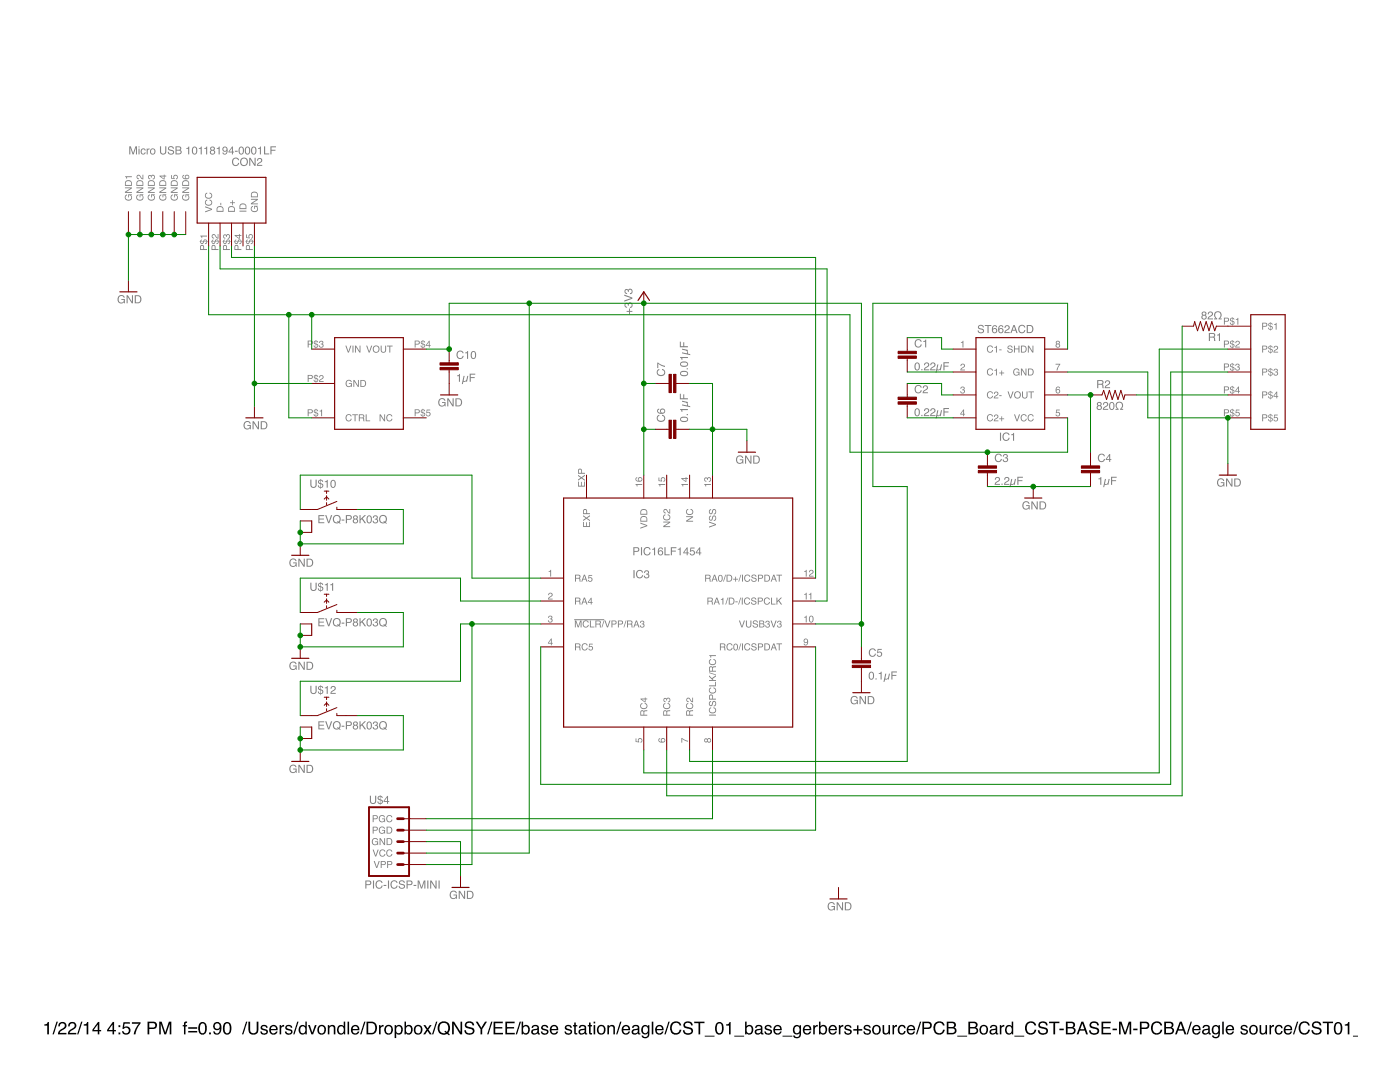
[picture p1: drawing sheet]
<svg xmlns="http://www.w3.org/2000/svg" width="279mm" height="216mm" viewBox="0 0 279 216" stroke-linecap="round" stroke-linejoin="round" font-family="sans-serif">
<path d="M8.8 204.4l.5-.1 .2-.4h.3v2.5h-.4v-1.8h-.6zM11.3 203.9h.2l-.8 2.5h-.2zM11.9 204.1a.81 .81 0 0 1 1.3 .2 .81 .81 0 0 1-.6 1.2l-.5 .3-.2 .3h1.4v.3h-1.7a1.39 1.39 0 0 1 1.1-1.3 .5 .5 0 0 0 .2-.6 .5 .5 0 0 0-.7-.3 .5 .5 0 0 0-.3 .6h-.3zM13.9 204.1a.81 .81 0 0 1 1.3 .2 .81 .81 0 0 1-.6 1.2l-.5 .3-.2 .3h1.3v.3h-1.7a1.39 1.39 0 0 1 1.1-1.3 .5 .5 0 0 0 .2-.6 .5 .5 0 0 0-.6-.3 .5 .5 0 0 0-.3 .6h-.3zM16.2 203.9h.3l-.8 2.5h-.3zM16.7 204.4l.5-.1 .2-.4h.2v2.5h-.3v-1.8h-.6zM19.5 204.4l-.8 1.1h.8zM19.6 203.9h.2v1.6h.4v.3h-.4v.6h-.3v-.6h-1.1v-.3zM22.5 204.4l-.8 1.1h.8zM22.5 203.9h.3v1.6h.3v.3h-.3v.6h-.3v-.6h-1.1v-.3zM23.6 204.6h.4v.3h-.4zM23.6 206h.4v.4h-.4zM24.6 204h1.3v.3h-1l-.1 .7a.85 .85 0 0 1 1.2 .4 .85 .85 0 0 1-.6 1.1 .85 .85 0 0 1-1.1-.7h.4a.55 .55 0 0 0 .8 .2 .55 .55 0 0 0 .1-.8 .55 .55 0 0 0-.9 .1h-.3zM26.3 204h1.7v.2l-.7 1.3-.3 .9h-.3l.2-.7 .8-1.4h-1.4zM29.4 203.9h1.2a.73 .73 0 0 1 .7 .7 .73 .73 0 0 1-.7 .7h-.8v1.1h-.4zM29.8 204.2v.8h.7a.45 .45 0 0 0 .5-.4 .45 .45 0 0 0-.5-.4zM31.8 203.9h.5l.7 2.1 .7-2.1h.5v2.5h-.3v-2.1l-.7 2.1h-.4l-.7-2.1v2.1h-.3zM36.8 204l.5-.2v.3h-.2l-.1 .2v.3h.3v.2h-.3v1.6h-.3v-1.6h-.2v-.2h.2zM37.6 205h1.8v.3h-1.8zM37.6 205.7h1.8v.3h-1.8zM40 204.1a.91 .91 0 0 1 1 .1 .91 .91 0 0 1 .3 1 .9 .9 0 0 1-.4 1.1 .9 .9 0 0 1-1.2-.2 1.91 1.91 0 0 1 .3-2zM40.1 204.3a1.65 1.65 0 0 0 .1 1.8l.4 .1a1.49 1.49 0 0 0 0-2zM41.7 206h.4v.4h-.4zM42.7 204.2a.89 .89 0 0 1 1.1-.1 .89 .89 0 0 1 .4 1 1.04 1.04 0 0 1-1.3 1.3l-.3-.6h.3a.49 .49 0 0 0 .6 .4 .49 .49 0 0 0 .3-.6l.1-.3a.8 .8 0 0 1-1.2 0 .8 .8 0 0 1 0-1.1zM42.8 204.7a.55 .55 0 0 0 1.1 0 .55 .55 0 0 0-1.1 0zM44.9 204.1a.91 .91 0 0 1 1 .1 .91 .91 0 0 1 .3 1 .9 .9 0 0 1-.4 1.1 .9 .9 0 0 1-1.1-.2 1.91 1.91 0 0 1 .2-2zM45 204.3a1.65 1.65 0 0 0 .1 1.8l.4 .1a1.49 1.49 0 0 0 0-2zM49.1 203.9h.3l-.8 2.5h-.3zM49.6 203.9h.3v1.5a.65 .65 0 0 0 .7 .8 .65 .65 0 0 0 .6-.8v-1.5h.4v1.4a1.01 1.01 0 0 1-1 1.2 1.01 1.01 0 0 1-1-1.2zM52.2 204.7a.74 .74 0 0 1 1.2 .4h-.3a.39 .39 0 0 0-.4-.3 .39 .39 0 0 0-.4 .3l.2 .1a.79 .79 0 0 1 1 .8 .8 .8 0 0 1-.9 .5 .8 .8 0 0 1-.7-.7h.3a.45 .45 0 0 0 .5 .4 .45 .45 0 0 0 .4-.4v-.1a.93 .93 0 0 1-1.1-.8zM54 204.8a.85 .85 0 0 1 1-.2 .85 .85 0 0 1 .4 1h-1.3a.53 .53 0 0 0 .4 .6 .53 .53 0 0 0 .6-.4h.3a.9 .9 0 0 1-1.3 .6 .9 .9 0 0 1-.3-1.4zM54.2 204.9l-.1 .4h1l-.1-.3-.2-.2zM55.8 204.5h.3v.4l.3-.4h.3v.3a.5 .5 0 0 0-.6 .5v1.1h-.3zM57.1 204.7a.74 .74 0 0 1 1.2 .4h-.3a.39 .39 0 0 0-.4-.3 .39 .39 0 0 0-.3 .3l.1 .1a.79 .79 0 0 1 1 .8 .8 .8 0 0 1-.9 .5 .8 .8 0 0 1-.6-.7h.3a.45 .45 0 0 0 .4 .4 .45 .45 0 0 0 .5-.4l-.1-.1a.93 .93 0 0 1-1.1-.8zM59.3 203.9h.3l-.8 2.5h-.3zM60.1 205a.69 .69 0 0 0-.2 .8 .69 .69 0 0 0 .7 .3 .73 .73 0 0 0 .4-.8 .73 .73 0 0 0-.7-.5zM60 204.6l.6-.1 .3 .3v-.9h.3v2.5h-.3v-.3a.8 .8 0 0 1-1 .2 .8 .8 0 0 1-.3-1zM61.5 204.5h.3l.5 1.6 .6-1.6h.3l-.7 1.9h-.3zM63.9 204.9a.7 .7 0 0 0-.3 .9 .7 .7 0 0 0 .9 .3 .7 .7 0 0 0 .2-.9 .7 .7 0 0 0-.8-.3zM63.6 204.8a.94 .94 0 0 1 1.5 .6 .94 .94 0 0 1-1.4 .9l-.3-.5v-.6zM65.4 204.5h.3v.3a.66 .66 0 0 1 .8-.3 .66 .66 0 0 1 .4 .7v1.2h-.3v-1.2a.46 .46 0 0 0-.5-.4 .46 .46 0 0 0-.4 .6v1h-.3zM67.7 205a.69 .69 0 0 0-.1 .8 .69 .69 0 0 0 .7 .3 .73 .73 0 0 0 .3-.8 .73 .73 0 0 0-.6-.5zM67.6 204.6l.6-.1 .4 .3v-.9h.3v2.5h-.3v-.3a.8 .8 0 0 1-1.1 .2 .8 .8 0 0 1-.2-1zM69.4 203.9h.3v2.5h-.3zM70.3 204.8a.85 .85 0 0 1 1-.2 .85 .85 0 0 1 .4 1h-1.3a.53 .53 0 0 0 .4 .6 .53 .53 0 0 0 .6-.4h.3a.9 .9 0 0 1-1.3 .6 .9 .9 0 0 1-.3-1.4zM70.5 204.9l-.1 .4h1l-.1-.3-.2-.2zM72.7 203.9h.2l-.8 2.5h-.2zM73.5 204.2v1.9h.6a.99 .99 0 0 0 .8-1 .99 .99 0 0 0-.8-.9zM73.1 203.9h1.1a1.29 1.29 0 0 1 1 1.2 1.29 1.29 0 0 1-1 1.3h-1.1zM75.6 204.5h.3v.4l.4-.4h.2v.3a.5 .5 0 0 0-.5 .5v1.1h-.4zM77.2 204.9a.7 .7 0 0 0-.2 .9 .7 .7 0 0 0 .9 .3 .7 .7 0 0 0 .2-.9 .7 .7 0 0 0-.9-.3zM76.9 204.8a.94 .94 0 0 1 1.6 .6 .94 .94 0 0 1-1.4 .9l-.4-.5v-.6zM79.2 204.9a.71 .71 0 0 0-.1 .8 .71 .71 0 0 0 .7 .4 .72 .72 0 0 0 .3-.8 .72 .72 0 0 0-.7-.5zM78.8 204.6h.3v.2a.75 .75 0 0 1 .9-.2 .75 .75 0 0 1 .4 .8 .78 .78 0 0 1-.4 .9 .78 .78 0 0 1-.9-.1v.9h-.3zM80.7 203.9h.3v.9a.81 .81 0 0 1 1.1-.1 .81 .81 0 0 1 .2 1 .73 .73 0 0 1-.5 .7 .73 .73 0 0 1-.8-.2v.2h-.3zM81.2 204.9a.64 .64 0 0 0-.2 .9 .64 .64 0 0 0 .9 .2 .65 .65 0 0 0 .1-.9 .65 .65 0 0 0-.8-.2zM83.1 204.9a.7 .7 0 0 0-.2 .9 .7 .7 0 0 0 .9 .3 .7 .7 0 0 0 .2-.9 .7 .7 0 0 0-.9-.3zM82.8 204.8a.94 .94 0 0 1 1.5 .6 .94 .94 0 0 1-1.3 .9l-.4-.5v-.6zM84.5 204.5h.4l.4 .7 .5-.7 .3 .1-.6 .8 .7 1h-.4l-.5-.7-.4 .7h-.4l.6-1zM87 203.9h.3l-.8 2.5h-.3zM87.8 204.1a1.33 1.33 0 0 1 1.8 .2 1.33 1.33 0 0 1-.2 1.8l.4 .3-.2 .2-.4-.3a1.32 1.32 0 0 1-1.7-.3 1.32 1.32 0 0 1 .1-1.7zM87.9 204.4a1.05 1.05 0 0 0-.2 1.2 1.05 1.05 0 0 0 1.1 .5h.2l-.3-.2 .2-.2 .3 .2a1 1 0 0 0 .1-1.4 1 1 0 0 0-1.4-.1zM90.2 203.9h.4l1.3 2v-2h.3v2.5h-.4l-1.3-2.1v2.1h-.3zM93 204a1 1 0 0 1 1.6 .6h-.3a.59 .59 0 0 0-.6-.5 .59 .59 0 0 0-.6 .6l.1 .1a2.08 2.08 0 0 1 1.5 .7 1.02 1.02 0 0 1-.8 1 1.02 1.02 0 0 1-1.1-.5l-.1-.4h.3a.71 .71 0 0 0 .6 .6 .71 .71 0 0 0 .8-.5l-.2-.3a2.06 2.06 0 0 1-1.4-.6v-.4zM94.9 203.9h.4l.8 1.2 .7-1.2h.4l-1 1.5v1h-.3v-1zM98 203.9h.3l-.8 2.5h-.3zM98.5 203.9h1.9v.3h-1.6v.7h1.4v.3h-1.4v.9h1.6v.3h-1.9zM100.9 203.9h1.8v.3h-1.5v.7h1.4v.3h-1.4v.9h1.5v.3h-1.8zM103.7 203.9h.3l-.8 2.5h-.3zM104.1 203.9h.3v.9a.81 .81 0 0 1 1.1-.1 .81 .81 0 0 1 .2 1 .73 .73 0 0 1-.5 .7 .73 .73 0 0 1-.8-.2v.2h-.3zM104.5 204.9a.64 .64 0 0 0-.1 .9 .64 .64 0 0 0 .9 .2 .65 .65 0 0 0 .1-.9 .65 .65 0 0 0-.9-.2zM106.4 205.8a.44 .44 0 0 0 .5 .4 .44 .44 0 0 0 .3-.7zM106.2 204.7a.8 .8 0 0 1 1.3 .3l.1 1.1 .2 .1v.2h-.4l-.1-.2a.63 .63 0 0 1-.9 .2 .63 .63 0 0 1-.2-.9l1-.3a.42 .42 0 0 0-.4-.5 .42 .42 0 0 0-.4 .4h-.3zM108.2 204.7a.74 .74 0 0 1 1.2 .4h-.3a.39 .39 0 0 0-.4-.3 .39 .39 0 0 0-.4 .3l.2 .1a.79 .79 0 0 1 .9 .8 .8 .8 0 0 1-.8 .5 .8 .8 0 0 1-.7-.7h.3a.45 .45 0 0 0 .5 .4 .45 .45 0 0 0 .4-.4v-.1a.93 .93 0 0 1-1.1-.8zM110 204.8a.85 .85 0 0 1 1-.2 .85 .85 0 0 1 .4 1h-1.3a.53 .53 0 0 0 .3 .6 .53 .53 0 0 0 .7-.4h.3a.9 .9 0 0 1-1.3 .6 .9 .9 0 0 1-.3-1.4zM110.2 204.9l-.1 .4h1l-.1-.3-.2-.2zM112.9 204.7a.74 .74 0 0 1 1.2 .4h-.3a.39 .39 0 0 0-.4-.3 .39 .39 0 0 0-.3 .3l.1 .1a.79 .79 0 0 1 1 .8 .8 .8 0 0 1-.9 .5 .8 .8 0 0 1-.6-.7h.3a.45 .45 0 0 0 .4 .4 .45 .45 0 0 0 .4-.4v-.1a.93 .93 0 0 1-1.1-.8zM114.6 204h.3v.5h.3v.3h-.3v1.2l.3 .2v.2a.44 .44 0 0 1-.6-.4v-1.2h-.2v-.3h.2zM115.8 205.8a.44 .44 0 0 0 .6 .4 .44 .44 0 0 0 .2-.7zM115.6 204.7a.8 .8 0 0 1 1.4 .3v1.1l.2 .1v.2h-.4l-.1-.2a.63 .63 0 0 1-.9 .2 .63 .63 0 0 1-.2-.9l1.1-.3a.42 .42 0 0 0-.4-.5 .42 .42 0 0 0-.5 .4h-.3zM117.5 204h.4v.5h.3v.3h-.3v1.2l.3 .2v.2a.44 .44 0 0 1-.7-.4v-1.2h-.2v-.3h.2zM118.5 204.6h.3v1.8h-.3zM118.5 203.9h.3v.3h-.3zM119.7 204.9a.7 .7 0 0 0-.3 .9 .7 .7 0 0 0 .9 .3 .7 .7 0 0 0 .2-.9 .7 .7 0 0 0-.8-.3zM119.4 204.8a.94 .94 0 0 1 1.5 .6 .94 .94 0 0 1-1.4 .9l-.3-.5v-.6zM121.2 204.5h.3v.3a.66 .66 0 0 1 .8-.3 .66 .66 0 0 1 .4 .7v1.2h-.3v-1.2a.46 .46 0 0 0-.5-.4 .46 .46 0 0 0-.4 .6v1h-.3zM123.8 203.9h.2l-.8 2.5h-.2zM124.3 204.8a.85 .85 0 0 1 1-.2 .85 .85 0 0 1 .5 1h-1.4a.53 .53 0 0 0 .4 .6 .53 .53 0 0 0 .6-.4h.3a.9 .9 0 0 1-1.3 .6 .9 .9 0 0 1-.2-1.4zM124.6 204.9l-.2 .4h1l-.1-.3-.2-.2zM126.4 205.8a.44 .44 0 0 0 .6 .4 .44 .44 0 0 0 .2-.7zM126.2 204.7a.8 .8 0 0 1 1.4 .3v1.1l.2 .1v.2h-.4l-.1-.2a.63 .63 0 0 1-.9 .2 .63 .63 0 0 1-.2-.9l1.1-.3a.42 .42 0 0 0-.4-.5 .42 .42 0 0 0-.5 .4h-.3zM128.2 204.8l.6-.3 .5 .3v-.2h.3v1.6a.81 .81 0 0 1-.6 1 .81 .81 0 0 1-1-.6h.3a.53 .53 0 0 0 .8 .3 .53 .53 0 0 0 .2-.8 .8 .8 0 0 1-1.1 .2 .8 .8 0 0 1-.2-1.1zM128.5 204.9a.65 .65 0 0 0-.2 .9 .65 .65 0 0 0 .8 .2 .64 .64 0 0 0 .2-.8 .64 .64 0 0 0-.8-.3zM130.1 203.9h.3v2.5h-.3zM131 204.8a.85 .85 0 0 1 1-.2 .85 .85 0 0 1 .4 1h-1.3a.53 .53 0 0 0 .4 .6 .53 .53 0 0 0 .6-.4h.3a.9 .9 0 0 1-1.3 .6 .9 .9 0 0 1-.2-1.4zM131.2 204.9l-.1 .4h1l-.1-.3-.2-.2zM133.4 203.9h.3l-.8 2.5h-.3zM134 204.2a1.1 1.1 0 0 1 1.1-.4 1.1 1.1 0 0 1 .9 .8h-.4a.82 .82 0 0 0-1-.5 .82 .82 0 0 0-.5 1.1 .8 .8 0 0 0 .6 .9 .8 .8 0 0 0 .9-.6h.4a1.17 1.17 0 0 1-1.5 .9 1.17 1.17 0 0 1-.8-1.6zM136.6 204a1 1 0 0 1 1.6 .6h-.3a.59 .59 0 0 0-.6-.5 .59 .59 0 0 0-.6 .6l.2 .1a2.08 2.08 0 0 1 1.4 .7 1.02 1.02 0 0 1-.7 1 1.02 1.02 0 0 1-1.2-.5l-.1-.4h.3a.71 .71 0 0 0 .6 .6 .71 .71 0 0 0 .8-.5l-.1-.3a2.06 2.06 0 0 1-1.5-.6v-.4zM138.5 203.9h2.1v.3h-.9v2.2h-.3v-2.2h-.9zM140.6 206.7h2v.1h-2zM143.1 204.1a.91 .91 0 0 1 1 .1 .91 .91 0 0 1 .3 1 .9 .9 0 0 1-.3 1.1 .9 .9 0 0 1-1.2-.2 1.91 1.91 0 0 1 .2-2zM143.3 204.3a1.65 1.65 0 0 0 .1 1.8l.3 .1a1.49 1.49 0 0 0 .1-2zM144.9 204.4l.5-.1 .2-.4h.2v2.5h-.3v-1.8h-.6zM146.5 206.7h2v.1h-2zM148.7 203.9h.3v.9a.81 .81 0 0 1 1.1-.1 .81 .81 0 0 1 .2 1 .73 .73 0 0 1-.5 .7 .73 .73 0 0 1-.8-.2v.2h-.3zM149.2 204.9a.64 .64 0 0 0-.2 .9 .64 .64 0 0 0 .9 .2 .65 .65 0 0 0 .1-.9 .65 .65 0 0 0-.8-.2zM151 205.8a.44 .44 0 0 0 .5 .4 .44 .44 0 0 0 .3-.7zM150.8 204.7a.8 .8 0 0 1 1.4 .3v1.1l.2 .1v.2h-.4l-.1-.2a.63 .63 0 0 1-.9 .2 .63 .63 0 0 1-.2-.9l1-.3a.42 .42 0 0 0-.4-.5 .42 .42 0 0 0-.4 .4h-.3zM152.8 204.7a.74 .74 0 0 1 1.2 .4h-.3a.39 .39 0 0 0-.4-.3 .39 .39 0 0 0-.4 .3l.2 .1a.79 .79 0 0 1 1 .8 .8 .8 0 0 1-.9 .5 .8 .8 0 0 1-.7-.7h.3a.45 .45 0 0 0 .5 .4 .45 .45 0 0 0 .4-.4v-.1a.93 .93 0 0 1-1.1-.8zM154.6 204.8a.85 .85 0 0 1 1-.2 .85 .85 0 0 1 .4 1h-1.3a.53 .53 0 0 0 .4 .6 .53 .53 0 0 0 .6-.4h.3a.9 .9 0 0 1-1.3 .6 .9 .9 0 0 1-.3-1.4zM154.8 204.9l-.1 .4h1l-.1-.3-.2-.2zM156.2 206.7h1.9v.1h-1.9zM158.5 204.8l.5-.3 .6 .3v-.2h.3v1.6a.81 .81 0 0 1-.6 1 .81 .81 0 0 1-1-.6h.3a.53 .53 0 0 0 .7 .3 .53 .53 0 0 0 .3-.8 .8 .8 0 0 1-1.1 .2 .8 .8 0 0 1-.2-1.1zM158.7 204.9a.65 .65 0 0 0-.2 .9 .65 .65 0 0 0 .9 .2 .64 .64 0 0 0 .2-.8 .64 .64 0 0 0-.9-.3zM160.5 204.8a.85 .85 0 0 1 1-.2 .85 .85 0 0 1 .4 1h-1.3a.53 .53 0 0 0 .4 .6 .53 .53 0 0 0 .6-.4h.3a.9 .9 0 0 1-1.3 .6 .9 .9 0 0 1-.3-1.4zM160.7 204.9l-.1 .4h1l-.1-.3-.2-.2zM162.3 204.5h.3v.4l.3-.4h.3v.3a.5 .5 0 0 0-.6 .5v1.1h-.3zM163.4 203.9h.3v.9a.81 .81 0 0 1 1.1-.1 .81 .81 0 0 1 .2 1 .73 .73 0 0 1-.4 .7 .73 .73 0 0 1-.9-.2v.2h-.3zM163.9 204.9a.64 .64 0 0 0-.1 .9 .64 .64 0 0 0 .8 .2 .65 .65 0 0 0 .1-.9 .65 .65 0 0 0-.8-.2zM165.6 204.8a.85 .85 0 0 1 1-.2 .85 .85 0 0 1 .4 1h-1.3a.53 .53 0 0 0 .4 .6 .53 .53 0 0 0 .6-.4h.3a.9 .9 0 0 1-1.3 .6 .9 .9 0 0 1-.3-1.4zM165.8 204.9l-.1 .4h1l-.1-.3-.2-.2zM167.4 204.5h.3v.4l.3-.4h.3v.3a.5 .5 0 0 0-.6 .5v1.1h-.3zM168.7 204.7a.74 .74 0 0 1 1.2 .4h-.3a.39 .39 0 0 0-.4-.3 .39 .39 0 0 0-.3 .3l.1 .1a.79 .79 0 0 1 1 .8 .8 .8 0 0 1-.9 .5 .8 .8 0 0 1-.6-.7h.3a.45 .45 0 0 0 .4 .4 .45 .45 0 0 0 .5-.4l-.1-.1a.93 .93 0 0 1-1.1-.8zM171 204.6h.3v.8h.8v.2h-.8v.8h-.3v-.8h-.7v-.2h.7zM172.5 204.7a.74 .74 0 0 1 1.3 .4h-.3a.39 .39 0 0 0-.4-.3 .39 .39 0 0 0-.4 .3l.2 .1a.79 .79 0 0 1 .9 .8 .8 .8 0 0 1-.8 .5 .8 .8 0 0 1-.7-.7h.3a.45 .45 0 0 0 .5 .4 .45 .45 0 0 0 .4-.4l-.1-.1a.93 .93 0 0 1-1-.8zM174.6 204.9a.7 .7 0 0 0-.2 .9 .7 .7 0 0 0 .8 .3 .7 .7 0 0 0 .2-.9 .7 .7 0 0 0-.8-.3zM174.3 204.8a.94 .94 0 0 1 1.5 .6 .94 .94 0 0 1-1.4 .9l-.3-.5v-.6zM176.1 204.5h.4v1.3a.42 .42 0 0 0 .4 .4 .42 .42 0 0 0 .4-.5v-1.2h.3v1.9h-.3v-.3a.64 .64 0 0 1-.7 .3 .64 .64 0 0 1-.5-.6zM178.1 204.5h.3v.4l.3-.4h.3v.3a.5 .5 0 0 0-.6 .5v1.1h-.3zM179.4 204.8a.76 .76 0 0 1 .8-.3 .76 .76 0 0 1 .5 .7h-.3a.51 .51 0 0 0-.6-.4 .51 .51 0 0 0-.3 .7 .49 .49 0 0 0 .3 .7 .49 .49 0 0 0 .6-.5h.3a.83 .83 0 0 1-1 .7 .83 .83 0 0 1-.5-1.2zM181.2 204.8a.85 .85 0 0 1 1-.2 .85 .85 0 0 1 .4 1h-1.3a.53 .53 0 0 0 .4 .6 .53 .53 0 0 0 .6-.4h.3a.9 .9 0 0 1-1.3 .6 .9 .9 0 0 1-.2-1.4zM181.4 204.9l-.1 .4h1l-.1-.3-.2-.2zM183.6 203.9h.3l-.8 2.5h-.3zM184.1 203.9h1.1a.73 .73 0 0 1 .8 .7 .73 .73 0 0 1-.8 .7h-.8v1.1h-.3zM184.4 204.2v.8h.7a.45 .45 0 0 0 .5-.4 .45 .45 0 0 0-.5-.4zM186.6 204.2a1.1 1.1 0 0 1 1.1-.4 1.1 1.1 0 0 1 .8 .8h-.3a.82 .82 0 0 0-1.1-.5 .82 .82 0 0 0-.5 1.1 .8 .8 0 0 0 .7 .9 .8 .8 0 0 0 .9-.6h.3a1.17 1.17 0 0 1-1.4 .9 1.17 1.17 0 0 1-.8-1.6zM189.3 204.1v.8a1.1 1.1 0 0 0 1.1-.2 .41 .41 0 0 0-.1-.4 .41 .41 0 0 0-.4-.2zM189.3 205.2v.9h.7a.46 .46 0 0 0 .6-.5 .46 .46 0 0 0-.6-.4zM188.9 203.9h1.1a.63 .63 0 0 1 .7 .4 .63 .63 0 0 1-.3 .7 .72 .72 0 0 1 .5 .9 .72 .72 0 0 1-.9 .5h-1.1zM191 206.7h2v.1h-2zM193.6 204.1v.8a1.1 1.1 0 0 0 1.1-.2 .41 .41 0 0 0 0-.4 .41 .41 0 0 0-.5-.2zM193.6 205.2v.9h.7a.46 .46 0 0 0 .6-.5 .46 .46 0 0 0-.6-.4zM193.3 203.9h1.1a.63 .63 0 0 1 .7 .4 .63 .63 0 0 1-.3 .7 .72 .72 0 0 1 .4 .9 .72 .72 0 0 1-.9 .5h-1zM196 204.9a.7 .7 0 0 0-.2 .9 .7 .7 0 0 0 .9 .3 .7 .7 0 0 0 .1-.9 .7 .7 0 0 0-.8-.3zM195.7 204.8a.94 .94 0 0 1 1.5 .6 .94 .94 0 0 1-1.3 .9l-.4-.5v-.6zM197.8 205.8a.44 .44 0 0 0 .6 .4 .44 .44 0 0 0 .2-.7zM197.7 204.7a.8 .8 0 0 1 1.3 .3v1.1l.2 .1v.2h-.3l-.2-.2a.63 .63 0 0 1-.9 .2 .63 .63 0 0 1-.2-.9l1.1-.3a.42 .42 0 0 0-.4-.5 .42 .42 0 0 0-.4 .4h-.3zM199.5 204.5h.3v.4l.4-.4h.2v.3a.5 .5 0 0 0-.6 .5v1.1h-.3zM201 205a.69 .69 0 0 0-.1 .8 .69 .69 0 0 0 .7 .3 .73 .73 0 0 0 .3-.8 .73 .73 0 0 0-.6-.5zM200.9 204.6l.7-.1 .3 .3v-.9h.3v2.5h-.3v-.3a.8 .8 0 0 1-1 .2 .8 .8 0 0 1-.3-1zM202.4 206.7h2v.1h-2zM204.9 204.2a1.1 1.1 0 0 1 1.1-.4 1.1 1.1 0 0 1 .8 .8h-.3a.82 .82 0 0 0-1.1-.5 .82 .82 0 0 0-.5 1.1 .8 .8 0 0 0 .6 .9 .8 .8 0 0 0 1-.6h.3a1.17 1.17 0 0 1-1.5 .9 1.17 1.17 0 0 1-.7-1.6zM207.4 204a1 1 0 0 1 1.7 .6h-.3a.59 .59 0 0 0-.7-.5 .59 .59 0 0 0-.5 .6l.1 .1a2.08 2.08 0 0 1 1.4 .7 1.02 1.02 0 0 1-.7 1 1.02 1.02 0 0 1-1.2-.5l-.1-.4h.4a.71 .71 0 0 0 .6 .6 .71 .71 0 0 0 .7-.5l-.1-.3a2.06 2.06 0 0 1-1.5-.6v-.4zM209.4 203.9h2v.3h-.8v2.2h-.4v-2.2h-.8zM211.4 205.3h.9v.3h-.9zM213.1 204.1v.8a1.1 1.1 0 0 0 1.1-.2 .41 .41 0 0 0-.1-.4 .41 .41 0 0 0-.4-.2zM213.1 205.2v.9h.7a.46 .46 0 0 0 .5-.5 .46 .46 0 0 0-.6-.4zM212.7 203.9h1.1a.63 .63 0 0 1 .7 .4 .63 .63 0 0 1-.3 .7 .72 .72 0 0 1 .4 .9 .72 .72 0 0 1-.8 .5h-1.1zM216 204.2l-.4 1.2h.8zM215.8 203.9h.4l.9 2.5h-.3l-.3-.8h-1l-.3 .8h-.3zM217.7 204a1 1 0 0 1 1.6 .6h-.3a.59 .59 0 0 0-.7-.5 .59 .59 0 0 0-.5 .6l.1 .1a2.08 2.08 0 0 1 1.4 .7 1.02 1.02 0 0 1-.7 1 1.02 1.02 0 0 1-1.1-.5l-.2-.4h.4a.71 .71 0 0 0 .6 .6 .71 .71 0 0 0 .7-.5l-.1-.3a2.06 2.06 0 0 1-1.4-.6v-.4zM219.8 203.9h1.9v.3h-1.5v.7h1.4v.3h-1.4v.9h1.5v.3h-1.9zM222 205.3h.9v.3h-.9zM223.3 203.9h.5l.7 2.1 .8-2.1h.5v2.5h-.4v-2.1l-.7 2.1h-.3l-.8-2.1 .1 2.1h-.4zM226.2 205.3h.8v.3h-.8zM227.5 203.9h1.1a.73 .73 0 0 1 .8 .7 .73 .73 0 0 1-.8 .7h-.8v1.1h-.3zM227.8 204.2v.8h.7a.45 .45 0 0 0 .5-.4 .45 .45 0 0 0-.5-.4zM230 204.2a1.1 1.1 0 0 1 1.1-.4 1.1 1.1 0 0 1 .8 .8h-.3a.82 .82 0 0 0-1-.5 .82 .82 0 0 0-.6 1.1 .8 .8 0 0 0 .7 .9 .8 .8 0 0 0 .9-.6h.3a1.17 1.17 0 0 1-1.4 .9 1.17 1.17 0 0 1-.8-1.6zM232.7 204.1v.8a1.1 1.1 0 0 0 1.1-.2 .41 .41 0 0 0 0-.4 .41 .41 0 0 0-.5-.2zM232.7 205.2v.9h.7a.46 .46 0 0 0 .6-.5 .46 .46 0 0 0-.6-.4zM232.4 203.9h1a.63 .63 0 0 1 .8 .4 .63 .63 0 0 1-.4 .7 .72 .72 0 0 1 .5 .9 .72 .72 0 0 1-.9 .5h-1zM235.6 204.2l-.4 1.2h.8zM235.5 203.9h.3l1 2.5h-.4l-.3-.8h-1l-.2 .8h-.4zM237.6 203.9h.3l-.8 2.5h-.3zM238.2 204.8a.85 .85 0 0 1 1-.2 .85 .85 0 0 1 .4 1h-1.3a.53 .53 0 0 0 .3 .6 .53 .53 0 0 0 .7-.4h.3a.9 .9 0 0 1-1.3 .6 .9 .9 0 0 1-.3-1.4zM238.4 204.9l-.1 .4h1l-.1-.3-.2-.2zM240.3 205.8a.44 .44 0 0 0 .5 .4 .44 .44 0 0 0 .3-.7zM240.1 204.7a.8 .8 0 0 1 1.3 .3v1.1l.2 .1v.2h-.3l-.2-.2a.63 .63 0 0 1-.8 .2 .63 .63 0 0 1-.2-.9l1-.3a.42 .42 0 0 0-.4-.5 .42 .42 0 0 0-.4 .4h-.3zM242.1 204.8l.5-.3 .6 .3v-.2h.3v1.6a.81 .81 0 0 1-.7 1 .81 .81 0 0 1-.9-.6h.3a.53 .53 0 0 0 .7 .3 .53 .53 0 0 0 .3-.8 .8 .8 0 0 1-1.1 .2 .8 .8 0 0 1-.2-1.1zM242.3 204.9a.65 .65 0 0 0-.2 .9 .65 .65 0 0 0 .9 .2 .64 .64 0 0 0 .2-.8 .64 .64 0 0 0-.9-.3zM243.9 203.9h.3v2.5h-.3zM244.8 204.8a.85 .85 0 0 1 1.1-.2 .85 .85 0 0 1 .4 1h-1.4a.53 .53 0 0 0 .4 .6 .53 .53 0 0 0 .7-.4h.3a.9 .9 0 0 1-1.3 .6 .9 .9 0 0 1-.3-1.4zM245.1 204.9l-.2 .4h1.1l-.1-.3-.3-.2zM247.8 204.7a.74 .74 0 0 1 1.2 .4h-.3a.39 .39 0 0 0-.4-.3 .39 .39 0 0 0-.4 .3l.2 .1a.79 .79 0 0 1 .9 .8 .8 .8 0 0 1-.8 .5 .8 .8 0 0 1-.7-.7h.3a.45 .45 0 0 0 .5 .4 .45 .45 0 0 0 .4-.4v-.1a.93 .93 0 0 1-1.1-.8zM249.8 204.9a.7 .7 0 0 0-.2 .9 .7 .7 0 0 0 .9 .3 .7 .7 0 0 0 .2-.9 .7 .7 0 0 0-.9-.3zM249.5 204.8a.94 .94 0 0 1 1.6 .6 .94 .94 0 0 1-1.4 .9l-.4-.5v-.6zM251.4 204.5h.3v1.3a.42 .42 0 0 0 .5 .4 .42 .42 0 0 0 .3-.5l.1-1.2h.3v1.9h-.3v-.3a.64 .64 0 0 1-.7 .3 .64 .64 0 0 1-.5-.6zM253.4 204.5h.3v.4l.3-.4h.3v.3a.5 .5 0 0 0-.6 .5v1.1h-.3zM254.6 204.8a.76 .76 0 0 1 .8-.3 .76 .76 0 0 1 .6 .7h-.3a.51 .51 0 0 0-.7-.4 .51 .51 0 0 0-.3 .7 .49 .49 0 0 0 .4 .7 .49 .49 0 0 0 .6-.5h.3a.83 .83 0 0 1-1.1 .7 .83 .83 0 0 1-.5-1.2zM256.4 204.8a.85 .85 0 0 1 1.1-.2 .85 .85 0 0 1 .4 1h-1.4a.53 .53 0 0 0 .4 .6 .53 .53 0 0 0 .6-.4h.4a.9 .9 0 0 1-1.3 .6 .9 .9 0 0 1-.3-1.4zM256.7 204.9l-.2 .4h1.1l-.1-.3-.3-.2zM258.8 203.9h.3l-.8 2.5h-.3zM259.5 204.2a1.1 1.1 0 0 1 1.1-.4 1.1 1.1 0 0 1 .8 .8h-.3a.82 .82 0 0 0-1.1-.5 .82 .82 0 0 0-.5 1.1 .8 .8 0 0 0 .6 .9 .8 .8 0 0 0 1-.6h.3a1.17 1.17 0 0 1-1.5 .9 1.17 1.17 0 0 1-.7-1.6zM262.1 204a1 1 0 0 1 1.6 .6h-.3a.59 .59 0 0 0-.7-.5 .59 .59 0 0 0-.5 .6l.1 .1a2.08 2.08 0 0 1 1.4 .7 1.02 1.02 0 0 1-.7 1 1.02 1.02 0 0 1-1.1-.5l-.2-.4h.4a.71 .71 0 0 0 .6 .6 .71 .71 0 0 0 .7-.5l-.1-.3a2.06 2.06 0 0 1-1.5-.6v-.4zM264 203.9h2v.3h-.8v2.2h-.4v-2.2h-.8zM266.6 204.1a.91 .91 0 0 1 1 .1 .91 .91 0 0 1 .3 1 .9 .9 0 0 1-.4 1.1 .9 .9 0 0 1-1.1-.2 1.91 1.91 0 0 1 .2-2zM266.8 204.3a1.65 1.65 0 0 0 .1 1.8l.3 .1a1.49 1.49 0 0 0 0-2zM268.4 204.4l.5-.1 .2-.4h.2v2.5h-.3v-1.8h-.6zM270 206.7h.9v.1h-.9zM270.9 204.1v.8zM270.9 205.2v.9zM270.9 203.9v2.5zM270.9 205.5v.7zM270.9 204.5v2zM270.9 204.5v2zM270.9 204.5v2zM270.9 204.8v.5zM270.9 204.5v2zM270.9 204v2.4zM270.9 205.5v.7zM270.9 204.5v2zM270.9 204v2.4zM270.9 204.6v1.8zM270.9 203.9v.3zM270.9 204.8v1.4zM270.9 204.5v2zM270.9 204.5v1.9zM270.9 206.7v.1zM270.9 203.9v2.6zM270.9 206.7v.1zM270.9 203.9v2.6zM270.9 206v.4zM270.9 204.5v2zM270.9 204.5v1.9zM270.9 203.9v2.5zM270.9 203.8v3.3zM270.9 203.8v2.7zM270.9 203.9v2.5zM270.9 204.5v2zM270.9 204.8v.5zM270.9 204.5v2zM270.9 204.8v.5zM270.9 204v2.4zM270.9 204.6v.3zM270.9 206v.4zM270.9 203.9v2.5zM270.9 203.9v2.5zM270.9 203.9v2.5zM270.9 203.8v3.3z" fill-rule="evenodd" fill="#000"/>
<g fill="#808080">
<path d="M126.4 113.8h.2v1.6h-.2zM127.1 114a.7 .7 0 0 1 .7-.3 .7 .7 0 0 1 .5 .5h-.2a.55 .55 0 0 0-.7-.2 .55 .55 0 0 0-.2 .8 .49 .49 0 0 0 .4 .4 .49 .49 0 0 0 .5-.4h.3a.77 .77 0 0 1-1.1 .5 .77 .77 0 0 1-.3-1.2zM128.7 113.9a.45 .45 0 0 1 .7 0 .45 .45 0 0 1-.1 .6 .52 .52 0 0 1-.1 .9 .52 .52 0 0 1-.7-.5h.2a.32 .32 0 0 0 .5 .3 .32 .32 0 0 0 0-.5l-.3-.1 .1-.1a.26 .26 0 0 0 .3-.2 .26 .26 0 0 0-.2-.3l-.3 .1-.1 .2h-.2z" fill-rule="evenodd"/>
<path d="M199.6 86.3h.2v1.6h-.2zM200.3 86.5a.7 .7 0 0 1 .7-.2 .7 .7 0 0 1 .5 .5h-.2a.55 .55 0 0 0-.8-.2 .55 .55 0 0 0-.2 .7 .49 .49 0 0 0 .5 .5 .49 .49 0 0 0 .5-.4h.2a.77 .77 0 0 1-1.1 .5 .77 .77 0 0 1-.3-1.2zM201.8 86.7l.6-.3v1.5h-.2v-1.1h-.4z" fill-rule="evenodd"/>
<path d="M198.7 95.3a.54 .54 0 0 1 .9 .2 .54 .54 0 0 1-.6 .7l-.3 .4h.9v.1h-1.1l.2-.5 .4-.2a.33 .33 0 0 0 .3-.4 .33 .33 0 0 0-.4-.3 .33 .33 0 0 0-.3 .4h-.2zM199.9 96.5h.2v.2h-.2zM200.6 95.3a.54 .54 0 0 1 .8 .2 .54 .54 0 0 1-.5 .7l-.3 .4h.8v.1h-1l.2-.5 .3-.2a.33 .33 0 0 0 .4-.4 .33 .33 0 0 0-.4-.3 .33 .33 0 0 0-.3 .4h-.2zM201.8 95.6h.2l-.2 .9 .2 .1 .4-.2 .2-.8h.2l-.3 1.1h-.2l.1-.2-.3 .2h-.3l-.1 .5h-.2zM203 95.1h1.1v.2h-.9v.5h.8v.2h-.8v.7h-.2z" fill-rule="evenodd"/>
<path d="M182.7 72.5a.62 .62 0 0 1 .8 0 .62 .62 0 0 1 .1 .8 .56 .56 0 0 1-.7 .6 .56 .56 0 0 1-.4-.8zM182.9 72.5a.87 .87 0 0 0 .1 1.3 .76 .76 0 0 0 0-1.3zM183.9 73.7h.2v.2h-.2zM184.6 72.4a.54 .54 0 0 1 .8 .3 .54 .54 0 0 1-.5 .7l-.3 .3h.8v.2h-1l.2-.5 .3-.3a.33 .33 0 0 0 .4-.3 .33 .33 0 0 0-.4-.3 .33 .33 0 0 0-.3 .4h-.2zM185.8 72.4a.54 .54 0 0 1 .9 .3 .54 .54 0 0 1-.6 .7l-.3 .3h.9v.2h-1.1l.2-.5 .4-.3a.33 .33 0 0 0 .3-.3 .33 .33 0 0 0-.4-.3 .33 .33 0 0 0-.2 .4h-.2zM187.1 72.7h.2l-.2 .9 .1 .1 .4-.2 .2-.8h.2l-.3 1.2h-.1v-.2l-.2 .2h-.4l-.1 .5h-.2zM188.3 72.3h1.1v.2h-.9v.5h.8v.2h-.8v.7h-.2z" fill-rule="evenodd"/>
<path d="M182.7 81.6a.62 .62 0 0 1 .8 .1 .62 .62 0 0 1 .1 .7 .56 .56 0 0 1-.7 .7 .56 .56 0 0 1-.4-.8zM182.9 81.7a.87 .87 0 0 0 .1 1.2 .76 .76 0 0 0 0-1.3zM183.9 82.8h.2v.2h-.2zM184.6 81.6a.54 .54 0 0 1 .8 .2 .54 .54 0 0 1-.5 .7l-.3 .3h.8v.2h-1l.2-.5 .3-.2a.33 .33 0 0 0 .4-.4 .33 .33 0 0 0-.4-.3 .33 .33 0 0 0-.3 .4h-.2zM185.8 81.6a.54 .54 0 0 1 .9 .2 .54 .54 0 0 1-.6 .7l-.3 .3h.9v.2h-1.1l.2-.5 .4-.2a.33 .33 0 0 0 .3-.4 .33 .33 0 0 0-.4-.3 .33 .33 0 0 0-.2 .4h-.2zM187.1 81.9h.2l-.2 .9 .1 .1 .4-.3 .2-.7h.2l-.3 1.1h-.1v-.2l-.2 .2h-.4l-.1 .5h-.2zM188.3 81.4h1.1v.2h-.9v.5h.8v.2h-.8v.7h-.2z" fill-rule="evenodd"/>
<path d="M240 62.6a.27 .27 0 0 0 .5 0 .27 .27 0 0 0-.5 0zM240 63.3a.32 .32 0 0 0 .6 0 .32 .32 0 0 0-.6 0zM239.9 62.3a.45 .45 0 0 1 .7-.1 .45 .45 0 0 1 0 .7 .48 .48 0 0 1 .1 .7 .48 .48 0 0 1-.8 0 .48 .48 0 0 1 .1-.7l-.2-.3zM241.2 62.3a.54 .54 0 0 1 .9 .2 .54 .54 0 0 1-.6 .7l-.3 .3h.9v.2h-1.1l.2-.5 .4-.2a.33 .33 0 0 0 .3-.4 .33 .33 0 0 0-.4-.3 .33 .33 0 0 0-.3 .4h-.2z" fill-rule="evenodd"/>
<path d="M242.5 62.3a.78 .78 0 0 1 1.2 .1 .78 .78 0 0 1-.3 1.1h.4v.2h-.6v-.2a.62 .62 0 0 0 .4-.8 .62 .62 0 0 0-.9-.2l-.2 .2a.75 .75 0 0 0 .4 .8v.2h-.6v-.2h.4a.81 .81 0 0 1-.2-1.2z" fill-rule="evenodd"/>
<path d="M219.1 80.6a.27 .27 0 0 0 .5 0 .27 .27 0 0 0-.5 0zM219.1 81.3a.32 .32 0 0 0 .6 0 .32 .32 0 0 0-.6 0zM219 80.3a.45 .45 0 0 1 .7-.1 .45 .45 0 0 1 0 .7 .48 .48 0 0 1 .1 .8 .48 .48 0 0 1-.8 0 .48 .48 0 0 1 .1-.8l-.2-.3zM220.3 80.3a.54 .54 0 0 1 .9 .3 .54 .54 0 0 1-.6 .7l-.3 .3h.9v.2h-1.1l.2-.5 .4-.3a.33 .33 0 0 0 .3-.3 .33 .33 0 0 0-.4-.3 .33 .33 0 0 0-.3 .4h-.2zM221.5 80.4a.62 .62 0 0 1 .8 0 .62 .62 0 0 1 .1 .8 .56 .56 0 0 1-.6 .6 .56 .56 0 0 1-.5-.8zM221.7 80.4a.87 .87 0 0 0 .2 1.2 .76 .76 0 0 0 0-1.2z" fill-rule="evenodd"/>
<path d="M222.8 80.3a.78 .78 0 0 1 1.2 .1 .78 .78 0 0 1-.2 1.2h.3v.2h-.6v-.2a.62 .62 0 0 0 .4-.9 .62 .62 0 0 0-.9-.2l-.1 .3a.75 .75 0 0 0 .3 .8v.2h-.6v-.2h.4a.81 .81 0 0 1-.2-1.3z" fill-rule="evenodd"/>
<path d="M173.5 134.2a.62 .62 0 0 1 .8 0 .62 .62 0 0 1 .1 .8 .56 .56 0 0 1-.6 .6 .56 .56 0 0 1-.4-.8zM173.8 134.2a.87 .87 0 0 0 .1 1.3 .76 .76 0 0 0 0-1.3zM174.7 135.4h.3v.2h-.3zM175.4 134.3l.6-.3v1.6h-.3v-1.1h-.3zM176.7 134.4h.2l-.2 .9 .2 .2 .3-.3 .2-.8h.2l-.2 1.2h-.2v-.2l-.2 .2h-.4l-.1 .5h-.2zM177.9 134h1.1v.2h-.9v.5h.8v.2h-.8v.7h-.2z" fill-rule="evenodd"/>
<path d="M135.8 83.3a.95 .95 0 0 1 1.5 .4 .87 .87 0 0 1-.8 .5 .87 .87 0 0 1-.8-.5zM135.9 83.5a.64 .64 0 0 0 .5 .6 .64 .64 0 0 0 .7-.3 .56 .56 0 0 0-.3-.5 .56 .56 0 0 0-.6 .1zM137 82.6h.3v.2h-.3zM135.7 81.6h1.6v.2h-1.1v.4h-.2zM136.1 80l1.2 .2v.2h-.2l.2 .2v.3l.4 .2v.2l-1.6-.4v-.2l.9 .2 .1-.2-.2-.3-.8-.2zM135.7 78.6h.2v.9h.5v-.8h.2v.8h.7v.2h-1.6z" fill-rule="evenodd"/>
<path d="M135.8 74.2a.95 .95 0 0 1 1.5 .3 .87 .87 0 0 1-.8 .6 .87 .87 0 0 1-.8-.6zM135.9 74.4a.64 .64 0 0 0 .5 .5 .64 .64 0 0 0 .7-.2 .56 .56 0 0 0-.3-.5 .56 .56 0 0 0-.6 0zM137 73.5h.3v.2h-.3zM135.8 72.3a.95 .95 0 0 1 1.5 .4 .87 .87 0 0 1-.8 .5 .87 .87 0 0 1-.8-.5zM135.9 72.5a.64 .64 0 0 0 .5 .6 .64 .64 0 0 0 .7-.3 .56 .56 0 0 0-.3-.5 .56 .56 0 0 0-.6 .1zM135.7 71.2h1.6v.2h-1.1v.4h-.2zM136.1 69.6l1.2 .2v.2h-.2l.2 .2v.4l.4 .1v.2l-1.6-.4v-.2l.9 .2 .1-.2-.2-.3-.8-.2zM135.7 68.2h.2v.9h.5v-.8h.2v.8h.7v.2h-1.6z" fill-rule="evenodd"/>
<path d="M46.5 31.7a.7 .7 0 0 1 .7-.3 .7 .7 0 0 1 .5 .6h-.2a.55 .55 0 0 0-.8-.3 .55 .55 0 0 0-.2 .8 .49 .49 0 0 0 .5 .4 .49 .49 0 0 0 .5-.4h.2a.77 .77 0 0 1-1.1 .6 .77 .77 0 0 1-.2-1.2zM47.9 32.3a.85 .85 0 0 1 1.7 0 .85 .85 0 0 1-1.7 0zM48.1 32.3a.65 .65 0 0 0 1.3 0 .65 .65 0 0 0-1.3 0zM49.7 31.5h.3l.8 1.3v-1.3h.2v1.6h-.2l-.9-1.3v1.3h-.2zM51.5 31.6a.54 .54 0 0 1 .8 .3 .54 .54 0 0 1-.5 .7l-.3 .3h.8v.2h-1l.1-.5 .4-.3a.33 .33 0 0 0 .3-.3 .33 .33 0 0 0-.3-.3 .33 .33 0 0 0-.3 .4h-.2z" fill-rule="evenodd"/>
<path d="M125.1 62h.4v-.4h.2v.4h.5v.2h-.5v.5h-.2v-.5h-.4zM124.7 60.5l.3-.1 .4 .2a.52 .52 0 0 1 .9 .1 .52 .52 0 0 1-.6 .7v-.2a.32 .32 0 0 0 .4-.4 .32 .32 0 0 0-.6 0v.2h-.2a.26 .26 0 0 0-.2-.4 .26 .26 0 0 0-.3 .3l.1 .3h.2v.2l-.3-.1-.1-.2zM124.6 58.8l1.6 .6v.2l-1.6 .6v-.3l1.4-.4-1.4-.5zM124.7 57.8l.3-.1 .4 .2a.52 .52 0 0 1 .9 .1 .52 .52 0 0 1-.6 .7v-.2a.32 .32 0 0 0 .4-.5 .32 .32 0 0 0-.6 0v.3l-.2-.1a.26 .26 0 0 0-.2-.3 .26 .26 0 0 0-.3 .2l.1 .3 .2 .1v.2l-.3-.1-.1-.3z" fill-rule="evenodd"/>
<path d="M58 111.7a.71 .71 0 0 1 1.2 .3h-.2a.58 .58 0 0 0-.9-.3 .58 .58 0 0 0-.1 .9 .52 .52 0 0 0 .6 .3 .52 .52 0 0 0 .4-.5h-.5v-.2h.7v.9h-.1l-.1-.2a.79 .79 0 0 1-1.1 0 .79 .79 0 0 1-.1-1.1zM59.5 111.5h.3l.8 1.3v-1.3h.2v1.6h-.2l-.8-1.3v1.3h-.3zM61.4 111.7v1.2h.4a.63 .63 0 0 0 .5-.6 .63 .63 0 0 0-.5-.6zM61.2 111.5h.6a.82 .82 0 0 1 .7 .8 .82 .82 0 0 1-.7 .8h-.6z" fill-rule="evenodd"/>
<path d="M58 132.2a.71 .71 0 0 1 1.2 .3h-.2a.58 .58 0 0 0-.9-.2 .58 .58 0 0 0-.1 .9 .52 .52 0 0 0 .6 .3 .52 .52 0 0 0 .4-.5h-.5v-.2h.7v.9h-.1l-.1-.3a.79 .79 0 0 1-1.1 .1 .79 .79 0 0 1-.1-1.1zM59.5 132h.3l.8 1.3v-1.3h.2v1.7h-.2l-.8-1.4v1.4h-.3zM61.4 132.2v1.3h.4a.63 .63 0 0 0 .5-.7 .63 .63 0 0 0-.5-.6zM61.2 132h.6a.82 .82 0 0 1 .7 .8 .82 .82 0 0 1-.7 .9h-.6z" fill-rule="evenodd"/>
<path d="M58 152.8a.71 .71 0 0 1 1.2 .3h-.2a.58 .58 0 0 0-.9-.2 .58 .58 0 0 0-.1 .9 .52 .52 0 0 0 .6 .3 .52 .52 0 0 0 .4-.6h-.5v-.1h.7v.8h-.1l-.1-.2a.79 .79 0 0 1-1.1 .1 .79 .79 0 0 1-.1-1.1zM59.5 152.6h.3l.8 1.3v-1.3h.2v1.6h-.2l-.8-1.3v1.3h-.3zM61.4 152.8v1.2h.4a.63 .63 0 0 0 .5-.6 .63 .63 0 0 0-.5-.6zM61.2 152.6h.6a.82 .82 0 0 1 .7 .8 .82 .82 0 0 1-.7 .8h-.6z" fill-rule="evenodd"/>
<path d="M48.8 84.2a.71 .71 0 0 1 1.2 .3h-.2a.58 .58 0 0 0-.8-.2 .58 .58 0 0 0-.1 .9 .52 .52 0 0 0 .6 .3 .52 .52 0 0 0 .4-.5h-.5v-.2h.7v.9h-.2v-.2a.79 .79 0 0 1-1.1 0 .79 .79 0 0 1-.1-1.1zM50.4 84h.3l.8 1.4v-1.4h.2v1.7h-.3l-.8-1.3v1.3h-.2zM52.3 84.2v1.3h.3a.63 .63 0 0 0 .5-.6 .63 .63 0 0 0-.5-.7zM52 84h.7a.82 .82 0 0 1 .7 .9 .82 .82 0 0 1-.7 .8h-.7z" fill-rule="evenodd"/>
<path d="M87.7 79.7a.71 .71 0 0 1 1.2 .3h-.2a.58 .58 0 0 0-.9-.2 .58 .58 0 0 0-.1 .8 .52 .52 0 0 0 .6 .3 .52 .52 0 0 0 .4-.5h-.5v-.2h.7v.9h-.1l-.1-.2a.79 .79 0 0 1-1.1 0 .79 .79 0 0 1 0-1.1zM89.3 79.5h.2l.8 1.3v-1.3h.2v1.6h-.2l-.8-1.3v1.3h-.2zM91.1 79.7v1.2h.4a.63 .63 0 0 0 .5-.6 .63 .63 0 0 0-.5-.6zM90.9 79.5h.6a.82 .82 0 0 1 .7 .8 .82 .82 0 0 1-.7 .8h-.6z" fill-rule="evenodd"/>
<path d="M23.7 59.1a.71 .71 0 0 1 1.2 .3h-.2a.58 .58 0 0 0-.9-.2 .58 .58 0 0 0-.1 .9 .52 .52 0 0 0 .6 .3 .52 .52 0 0 0 .4-.6h-.5v-.1h.7v.8h-.1l-.1-.2a.79 .79 0 0 1-1.1 .1 .79 .79 0 0 1 0-1.1zM25.3 58.9h.2l.8 1.3v-1.3h.2v1.6h-.2l-.8-1.3v1.3h-.2zM27.1 59.1v1.2h.4a.63 .63 0 0 0 .5-.6 .63 .63 0 0 0-.5-.6zM26.9 58.9h.6a.82 .82 0 0 1 .7 .8 .82 .82 0 0 1-.7 .8h-.6z" fill-rule="evenodd"/>
<path d="M204.2 100.2a.71 .71 0 0 1 1.3 .3h-.2a.58 .58 0 0 0-.9-.2 .58 .58 0 0 0-.1 .9 .52 .52 0 0 0 .6 .3 .52 .52 0 0 0 .4-.5h-.5v-.2h.7v.9h-.1l-.1-.3a.79 .79 0 0 1-1.1 .1 .79 .79 0 0 1-.1-1.1zM205.8 100h.3l.8 1.4v-1.4h.2v1.7h-.2l-.9-1.3v1.3h-.2zM207.7 100.2v1.3h.4a.63 .63 0 0 0 .5-.6 .63 .63 0 0 0-.5-.7zM207.5 100h.6a.82 .82 0 0 1 .7 .9 .82 .82 0 0 1-.7 .8h-.6z" fill-rule="evenodd"/>
<path d="M165.4 180.2a.71 .71 0 0 1 1.2 .3h-.2a.58 .58 0 0 0-.9-.2 .58 .58 0 0 0-.1 .9 .52 .52 0 0 0 .6 .3 .52 .52 0 0 0 .4-.5h-.5v-.2h.7v.8h-.1l-.1-.2a.79 .79 0 0 1-1 .1 .79 .79 0 0 1-.1-1.1zM167 180h.2l.8 1.3v-1.3h.3v1.6h-.3l-.8-1.3v1.3h-.2zM168.8 180.2v1.3h.4a.63 .63 0 0 0 .5-.7 .63 .63 0 0 0-.5-.6zM168.6 180h.7a.82 .82 0 0 1 .6 .8 .82 .82 0 0 1-.6 .8h-.7z" fill-rule="evenodd"/>
<path d="M72.9 175.7h.7a.46 .46 0 0 1 .5 .5 .46 .46 0 0 1-.5 .4h-.5v.7h-.2zM73.1 175.9v.5h.5a.28 .28 0 0 0 .3-.2 .28 .28 0 0 0-.3-.3zM74.4 175.7h.3v1.6h-.3zM75.1 175.9a.7 .7 0 0 1 .7-.2 .7 .7 0 0 1 .5 .5h-.2a.55 .55 0 0 0-.7-.3 .55 .55 0 0 0-.2 .8 .49 .49 0 0 0 .5 .5 .49 .49 0 0 0 .4-.5h.3a.77 .77 0 0 1-1.1 .6 .77 .77 0 0 1-.3-1.2zM76.5 176.6h.6v.2h-.6zM77.4 175.7h.2v1.6h-.2zM78.1 175.9a.7 .7 0 0 1 .7-.2 .7 .7 0 0 1 .5 .5h-.2a.55 .55 0 0 0-.7-.3 .55 .55 0 0 0-.2 .8 .49 .49 0 0 0 .4 .5 .49 .49 0 0 0 .5-.5h.3a.77 .77 0 0 1-1.1 .6 .77 .77 0 0 1-.3-1.2zM79.8 175.8a.63 .63 0 0 1 1 .4h-.2a.37 .37 0 0 0-.4-.4 .37 .37 0 0 0-.4 .4l.1 .1a.69 .69 0 0 1 .9 .8 .69 .69 0 0 1-.8 .2 .69 .69 0 0 1-.4-.5h.2a.42 .42 0 0 0 .4 .4 .42 .42 0 0 0 .4-.4l-.1-.1a.76 .76 0 0 1-.9-.7zM81.1 175.7h.8a.46 .46 0 0 1 .4 .5 .46 .46 0 0 1-.4 .4h-.5v.7h-.3zM81.4 175.9v.5h.4a.28 .28 0 0 0 .3-.2 .28 .28 0 0 0-.3-.3zM82.5 176.6h.6v.2h-.6zM83.4 175.7h.3l.4 1.4 .5-1.4h.3v1.6h-.2v-1.4l-.5 1.4h-.2l-.4-1.4v1.4h-.2zM85.3 175.7h.2v1.6h-.2zM85.8 175.7h.3l.8 1.3v-1.3h.2v1.6h-.2l-.8-1.3v1.3h-.3zM87.5 175.7h.2v1.6h-.2z" fill-rule="evenodd"/>
<path d="M90 177.9a.71 .71 0 0 1 1.2 .3h-.2a.58 .58 0 0 0-.9-.2 .58 .58 0 0 0-.1 .9 .52 .52 0 0 0 .6 .3 .52 .52 0 0 0 .4-.5h-.5v-.2h.7v.9h-.1l-.1-.2a.79 .79 0 0 1-1.1 0 .79 .79 0 0 1-.1-1.1zM91.5 177.7h.3l.8 1.4v-1.4h.2v1.7h-.2l-.8-1.3v1.3h-.3zM93.4 177.9v1.3h.4a.63 .63 0 0 0 .5-.6 .63 .63 0 0 0-.5-.7zM93.2 177.7h.6a.82 .82 0 0 1 .7 .9 .82 .82 0 0 1-.7 .8h-.6z" fill-rule="evenodd"/>
<path d="M219.2 95.5l.6-.3v1.5h-.2v-1.1h-.4zM220.5 95.6h.2l-.2 .9 .2 .1 .4-.2 .2-.8h.2l-.3 1.1h-.2l.1-.2-.3 .2h-.3l-.1 .5h-.2zM221.7 95.1h1.1v.2h-.9v.5h.8v.2h-.8v.7h-.2z" fill-rule="evenodd"/>
<path d="M91.2 74.9l.6-.3v1.6h-.2v-1.1h-.4zM92.5 75h.2l-.2 .9 .2 .1 .4-.2 .2-.8h.2l-.3 1.2h-.2l.1-.2-.3 .2-.3-.1-.1 .5h-.2zM93.7 74.6h1.2v.2h-.9v.5h.7v.1h-.7v.8h-.3z" fill-rule="evenodd"/>
<path d="M243.1 95.7a.71 .71 0 0 1 1.2 .3h-.2a.58 .58 0 0 0-.8-.2 .58 .58 0 0 0-.1 .8 .52 .52 0 0 0 .5 .3 .52 .52 0 0 0 .4-.5h-.5v-.2h.7v.9h-.1v-.2a.79 .79 0 0 1-1.1 0 .79 .79 0 0 1-.1-1.1zM244.7 95.5h.2l.9 1.3v-1.3h.2v1.6h-.3l-.8-1.3v1.3h-.2zM246.5 95.7v1.2h.4a.63 .63 0 0 0 .5-.6 .63 .63 0 0 0-.5-.6zM246.3 95.5h.7a.82 .82 0 0 1 .6 .8 .82 .82 0 0 1-.6 .8h-.7z" fill-rule="evenodd"/>
<path d="M147.1 91.1a.71 .71 0 0 1 1.2 .3h-.2a.58 .58 0 0 0-.8-.2 .58 .58 0 0 0-.1 .9 .52 .52 0 0 0 .5 .3 .52 .52 0 0 0 .4-.6h-.5v-.1h.8v.8h-.2v-.2a.79 .79 0 0 1-1.1 .1 .79 .79 0 0 1-.1-1.1zM148.7 90.9h.2l.9 1.3v-1.3h.2v1.6h-.3l-.8-1.3v1.3h-.2zM150.5 91.1v1.2h.4a.63 .63 0 0 0 .5-.6 .63 .63 0 0 0-.5-.6zM150.3 90.9h.7a.82 .82 0 0 1 .6 .8 .82 .82 0 0 1-.6 .8h-.7z" fill-rule="evenodd"/>
<path d="M170 139.1a.71 .71 0 0 1 1.2 .3h-.2a.58 .58 0 0 0-.9-.2 .58 .58 0 0 0-.1 .9 .52 .52 0 0 0 .6 .3 .52 .52 0 0 0 .4-.6h-.5v-.2h.7v.9h-.1l-.1-.2a.79 .79 0 0 1-1.1 0 .79 .79 0 0 1-.1-1zM171.5 138.9h.3l.8 1.3v-1.3h.2v1.6h-.2l-.8-1.3v1.3h-.3zM173.4 139.1v1.2h.4a.63 .63 0 0 0 .5-.6 .63 .63 0 0 0-.5-.6zM173.2 138.9h.6a.82 .82 0 0 1 .7 .8 .82 .82 0 0 1-.7 .8h-.6z" fill-rule="evenodd"/>
<path d="M63.5 102.8h1.2v.2h-1v.5h.9v.2h-.9v.5h1v.2h-1.2zM64.9 102.8h.2l.5 1.4 .5-1.4h.2l-.6 1.6h-.2zM66.7 102.9a.84 .84 0 0 1 1.2 .2 .84 .84 0 0 1-.1 1.1l.2 .2-.1 .1-.3-.2a.85 .85 0 0 1-1.1-.3 .85 .85 0 0 1 .2-1.1zM66.8 103.1a.65 .65 0 0 0-.1 .8 .65 .65 0 0 0 .8 .3l-.2-.1 .1-.2 .2 .2a.64 .64 0 0 0 .1-.9 .64 .64 0 0 0-.9-.1zM68.2 103.7h.5v.2h-.5zM69 102.8h.7a.46 .46 0 0 1 .5 .5 .46 .46 0 0 1-.5 .4h-.5v.7h-.2zM69.2 103v.5h.5a.28 .28 0 0 0 .3-.2 .28 .28 0 0 0-.3-.3zM70.7 103.3a.27 .27 0 0 0 .5 0 .27 .27 0 0 0-.5 0zM70.6 104a.35 .35 0 0 0 .7 0 .35 .35 0 0 0-.7 0zM70.6 103a.45 .45 0 0 1 .7-.1 .45 .45 0 0 1-.1 .7 .48 .48 0 0 1 .1 .7 .48 .48 0 0 1-.7 0 .48 .48 0 0 1 .1-.7l-.2-.3zM71.7 102.8h.3v.8l.7-.8h.3l-.6 .6 .7 1h-.3l-.6-.8-.2 .2v.6h-.3zM73.3 103a.62 .62 0 0 1 .8 0 .62 .62 0 0 1 .1 .8 .56 .56 0 0 1-.6 .6 .56 .56 0 0 1-.5-.8zM73.5 103a.87 .87 0 0 0 .2 1.3 .76 .76 0 0 0 0-1.3zM74.6 102.9a.45 .45 0 0 1 .7 0 .45 .45 0 0 1-.1 .7 .52 .52 0 0 1-.1 .9 .52 .52 0 0 1-.7-.6h.2a.32 .32 0 0 0 .4 .4 .32 .32 0 0 0 0-.6h-.2l.1-.2a.26 .26 0 0 0 .3-.2 .26 .26 0 0 0-.3-.3l-.2 .1-.1 .2h-.2zM76 102.9a.84 .84 0 0 1 1.1 .2 .84 .84 0 0 1-.1 1.1l.2 .2-.1 .1-.3-.2a.85 .85 0 0 1-1.1-.3 .85 .85 0 0 1 .3-1.1zM76 103.1a.65 .65 0 0 0-.1 .8 .65 .65 0 0 0 .8 .3l-.2-.1 .1-.2 .2 .2a.64 .64 0 0 0 .1-.9 .64 .64 0 0 0-.9-.1z" fill-rule="evenodd"/>
<path d="M63.5 123.4h1.2v.2h-1v.4h.9v.2h-.9v.6h1v.2h-1.2zM64.9 123.4h.2l.5 1.3 .5-1.3h.2l-.6 1.6h-.2zM66.7 123.4a.84 .84 0 0 1 1.2 .3 .84 .84 0 0 1-.1 1.1l.2 .2-.1 .1-.3-.2a.85 .85 0 0 1-1.1-.3 .85 .85 0 0 1 .2-1.2zM66.8 123.7a.65 .65 0 0 0-.1 .8 .65 .65 0 0 0 .8 .3l-.2-.2 .1-.1 .2 .2a.64 .64 0 0 0 .1-.9 .64 .64 0 0 0-.9-.1zM68.2 124.2h.5v.2h-.5zM69 123.4h.7a.46 .46 0 0 1 .5 .4 .46 .46 0 0 1-.5 .5h-.5v.7h-.2zM69.2 123.5v.6h.5a.28 .28 0 0 0 .3-.3 .28 .28 0 0 0-.3-.3zM70.7 123.8a.27 .27 0 0 0 .5 0 .27 .27 0 0 0-.5 0zM70.6 124.5a.35 .35 0 0 0 .7 0 .35 .35 0 0 0-.7 0zM70.6 123.5a.45 .45 0 0 1 .7-.1 .45 .45 0 0 1-.1 .7 .48 .48 0 0 1 .1 .7 .48 .48 0 0 1-.7 .1 .48 .48 0 0 1 .1-.8l-.2-.3zM71.7 123.4h.3v.7l.7-.7h.3l-.6 .6 .7 1h-.3l-.6-.8-.2 .2v.6h-.3zM73.3 123.6a.62 .62 0 0 1 .8 0 .62 .62 0 0 1 .1 .8 .56 .56 0 0 1-.6 .6 .56 .56 0 0 1-.5-.8zM73.5 123.6a.87 .87 0 0 0 .2 1.2 .76 .76 0 0 0 0-1.2zM74.6 123.5a.45 .45 0 0 1 .7 0 .45 .45 0 0 1-.1 .6 .52 .52 0 0 1-.1 .9 .52 .52 0 0 1-.7-.5h.2a.32 .32 0 0 0 .4 .3 .32 .32 0 0 0 0-.5l-.2-.1 .1-.1a.26 .26 0 0 0 .3-.2 .26 .26 0 0 0-.3-.3l-.2 .1-.1 .2h-.2zM76 123.4a.84 .84 0 0 1 1.1 .3 .84 .84 0 0 1-.1 1.1l.2 .2-.1 .1-.3-.2a.85 .85 0 0 1-1.1-.3 .85 .85 0 0 1 .3-1.2zM76 123.7a.65 .65 0 0 0-.1 .8 .65 .65 0 0 0 .8 .3l-.2-.2 .1-.1 .2 .2a.64 .64 0 0 0 .1-.9 .64 .64 0 0 0-.9-.1z" fill-rule="evenodd"/>
<path d="M63.5 143.9h1.2v.2h-1v.5h.9v.2h-.9v.5h1v.2h-1.2zM64.9 143.9h.2l.5 1.4 .5-1.4h.2l-.6 1.6h-.2zM66.7 144a.84 .84 0 0 1 1.2 .2 .84 .84 0 0 1-.1 1.2l.2 .1-.1 .2-.3-.2a.85 .85 0 0 1-1.1-.3 .85 .85 0 0 1 .2-1.2zM66.8 144.2a.65 .65 0 0 0-.1 .9 .65 .65 0 0 0 .8 .2l-.2-.1 .1-.1 .2 .1a.64 .64 0 0 0 .1-.9 .64 .64 0 0 0-.9-.1zM68.2 144.8h.5v.2h-.5zM69 143.9h.7a.46 .46 0 0 1 .5 .5 .46 .46 0 0 1-.5 .5h-.5v.6h-.2zM69.2 144.1v.6h.5a.28 .28 0 0 0 .3-.3 .28 .28 0 0 0-.3-.3zM70.7 144.4a.27 .27 0 0 0 .5 0 .27 .27 0 0 0-.5 0zM70.6 145.1a.35 .35 0 0 0 .7 0 .35 .35 0 0 0-.7 0zM70.6 144.1a.45 .45 0 0 1 .7-.1 .45 .45 0 0 1-.1 .7 .48 .48 0 0 1 .1 .7 .48 .48 0 0 1-.7 0 .48 .48 0 0 1 .1-.7l-.2-.3zM71.7 143.9h.3v.8l.7-.8h.3l-.6 .7 .7 .9h-.3l-.6-.8-.2 .3v.5h-.3zM73.3 144.1a.62 .62 0 0 1 .8 .1 .62 .62 0 0 1 .1 .7 .56 .56 0 0 1-.6 .7 .56 .56 0 0 1-.5-.8zM73.5 144.2a.87 .87 0 0 0 .2 1.2 .76 .76 0 0 0 0-1.3zM74.6 144.1a.45 .45 0 0 1 .7-.1 .45 .45 0 0 1-.1 .7 .52 .52 0 0 1-.1 .9 .52 .52 0 0 1-.7-.5h.2a.32 .32 0 0 0 .4 .3 .32 .32 0 0 0 0-.6h-.2l.1-.2a.26 .26 0 0 0 .3-.2 .26 .26 0 0 0-.3-.3l-.2 .2-.1 .2h-.2zM76 144a.84 .84 0 0 1 1.1 .2 .84 .84 0 0 1-.1 1.2l.2 .1-.1 .2-.3-.2a.85 .85 0 0 1-1.1-.3 .85 .85 0 0 1 .3-1.2zM76 144.2a.65 .65 0 0 0-.1 .9 .65 .65 0 0 0 .8 .2l-.2-.1 .1-.1 .2 .1a.64 .64 0 0 0 .1-.9 .64 .64 0 0 0-.9-.1z" fill-rule="evenodd"/>
<path d="M114.9 114.8v.5h.5a.24 .24 0 0 0 .3-.2 .24 .24 0 0 0-.3-.3zM114.8 114.7h.6a.38 .38 0 0 1 .4 .2 .38 .38 0 0 1-.1 .5l.2 .7h-.2l-.1-.5-.2-.1h-.5v.6h-.1zM116.6 114.9l-.2 .6h.4zM116.5 114.7h.2l.5 1.4h-.2l-.1-.5h-.5l-.2 .5h-.2zM117.5 114.7h.7v.2h-.6l-.1 .4a.47 .47 0 0 1 .7 .2 .47 .47 0 0 1-.3 .6 .47 .47 0 0 1-.6-.4h.2a.29 .29 0 0 0 .4 .2 .29 .29 0 0 0 .1-.5 .29 .29 0 0 0-.5 .1h-.1z" fill-rule="evenodd"/>
<path d="M109.5 114l.5-.3v1.3h-.2v-.9h-.3z" fill-rule="evenodd"/>
<path d="M114.9 119.4v.5h.5a.24 .24 0 0 0 .3-.2 .24 .24 0 0 0-.3-.3zM114.8 119.2h.6a.38 .38 0 0 1 .4 .3 .38 .38 0 0 1-.1 .4l.2 .7h-.2l-.1-.5-.2-.1h-.5v.6h-.1zM116.6 119.4l-.2 .7h.4zM116.5 119.2h.2l.5 1.4h-.2l-.1-.4h-.5l-.2 .4h-.2zM117.9 119.5l-.4 .6h.4zM117.9 119.3h.2v.8h.2v.2h-.2v.3h-.2v-.3h-.6z" fill-rule="evenodd"/>
<path d="M109.6 118.4a.46 .46 0 0 1 .7 .2 .46 .46 0 0 1-.5 .6l-.2 .3h.7v.1h-.9l.1-.4a.47 .47 0 0 0 .5-.2 .47 .47 0 0 0 0-.6l-.3 .1-.1 .3h-.2z" fill-rule="evenodd"/>
<path d="M114.7 123.8h.3l.4 1.2 .4-1.2h.3v1.4h-.2v-1.2l-.4 1.2h-.2l-.4-1.2v1.2h-.2zM116.4 124a.6 .6 0 0 1 .6-.2 .6 .6 0 0 1 .5 .4h-.2a.47 .47 0 0 0-.7-.1 .47 .47 0 0 0 0 .7 .47 .47 0 0 0 .7 0l.2-.1a.66 .66 0 0 1-.9 .5 .66 .66 0 0 1-.2-1.1zM117.7 123.8h.2v1.2h.7v.2h-.9zM119 124v.4h.4a.24 .24 0 0 0 .3-.2 .24 .24 0 0 0-.2-.2zM118.8 123.8h.7a.38 .38 0 0 1 .4 .3 .38 .38 0 0 1-.2 .4l.3 .7h-.3v-.5l-.3-.1h-.4v.6h-.2zM120.5 123.8h.1l-.4 1.4h-.2zM120.6 123.8h.2l.4 1.2 .4-1.2h.2l-.5 1.4h-.2zM122 123.8h.7a.4 .4 0 0 1 .4 .4 .4 .4 0 0 1-.4 .4h-.5v.6h-.2zM122.2 124v.5h.4a.24 .24 0 0 0 .3-.3 .24 .24 0 0 0-.3-.2zM123.3 123.8h.6a.4 .4 0 0 1 .4 .4 .4 .4 0 0 1-.4 .4h-.4v.6h-.2zM123.5 124v.5h.4a.24 .24 0 0 0 .3-.3 .24 .24 0 0 0-.3-.2zM124.9 123.8h.1l-.4 1.4h-.2zM125.3 124v.4h.5a.24 .24 0 0 0 .2-.2 .24 .24 0 0 0-.2-.2zM125.1 123.8h.7a.38 .38 0 0 1 .4 .3 .38 .38 0 0 1-.2 .4l.3 .7h-.2l-.1-.5-.2-.1h-.5v.6h-.2zM127 124l-.2 .6h.4zM126.9 123.8h.2l.5 1.4h-.2l-.1-.4h-.6l-.1 .4h-.2zM127.9 123.9a.39 .39 0 0 1 .6 0 .39 .39 0 0 1-.1 .6 .45 .45 0 0 1-.1 .8 .45 .45 0 0 1-.6-.5h.2a.27 .27 0 0 0 .4 .3 .27 .27 0 0 0 0-.5h-.2v-.2a.22 .22 0 0 0 .3-.1 .22 .22 0 0 0-.2-.3l-.5 .3z" fill-rule="evenodd"/>
</g>
<path d="M114.6 123.7h6" fill="none" stroke="#808080" stroke-width=".2"/>
<g fill="#808080">
<path d="M109.5 122.9a.39 .39 0 0 1 .6 0 .39 .39 0 0 1 0 .6 .45 .45 0 0 1-.1 .8 .45 .45 0 0 1-.6-.5h.1a.27 .27 0 0 0 .4 .3 .27 .27 0 0 0 0-.5h-.2l.1-.2a.22 .22 0 0 0 .3-.2 .22 .22 0 0 0-.3-.2l-.4 .3z" fill-rule="evenodd"/>
<path d="M114.9 128.5v.5h.5a.24 .24 0 0 0 .3-.2 .24 .24 0 0 0-.3-.3zM114.8 128.4h.6a.38 .38 0 0 1 .4 .2 .38 .38 0 0 1-.1 .5l.2 .7h-.2l-.1-.5-.2-.1h-.5v.6h-.1zM116.2 128.6a.6 .6 0 0 1 .6-.2 .6 .6 0 0 1 .5 .4h-.2a.47 .47 0 0 0-.7-.1 .47 .47 0 0 0 0 .7 .47 .47 0 0 0 .7 0l.2-.1a.66 .66 0 0 1-.9 .4 .66 .66 0 0 1-.3-1zM117.6 128.4h.7v.2h-.6v.4a.47 .47 0 0 1 .6 .2 .47 .47 0 0 1-.3 .6 .47 .47 0 0 1-.6-.4h.2a.29 .29 0 0 0 .4 .2 .29 .29 0 0 0 .1-.5 .29 .29 0 0 0-.5 .1h-.1z" fill-rule="evenodd"/>
<path d="M109.9 127.7l-.4 .6h.4zM110 127.4h.1v.9h.2v.1h-.2v.4h-.2v-.4h-.5z" fill-rule="evenodd"/>
<path d="M128.1 141.9l-.1 .7h.4v-.6zM128 141.8l.3-.1 .2 .2 .7-.2v.2l-.5 .1-.1 .2v.4h.6v.2h-1.4v-.8zM127.9 140.4l.3-.1v.2a.47 .47 0 0 0-.1 .7 .47 .47 0 0 0 .7 0 .47 .47 0 0 0 0-.7l-.1-.2a.66 .66 0 0 1 .4 .9 .66 .66 0 0 1-1 .2l-.3-.4zM128.1 139.6l.6 .4v-.4zM127.8 139.4h.9v-.2h.1v.2h.4v.2h-.4v.5h-.1l-.9-.6z" fill-rule="evenodd"/>
<path d="M126.8 147.3h.2v.6l.4 .1a.47 .47 0 0 1 .2-.7 .47 .47 0 0 1 .6 .3 .47 .47 0 0 1-.4 .6v-.2a.29 .29 0 0 0 .2-.4 .29 .29 0 0 0-.5-.1 .29 .29 0 0 0 .1 .5v.1l-.8-.1z" fill-rule="evenodd"/>
<path d="M132.6 141.9l-.1 .7h.5l-.1-.6zM132.5 141.8l.3-.1 .3 .2 .6-.2v.2l-.5 .1v.2v.4h.5v.2h-1.3v-.8zM132.5 140.4l.3-.1v.2a.47 .47 0 0 0-.1 .7 .47 .47 0 0 0 .7 0 .47 .47 0 0 0 0-.7l-.2-.2a.66 .66 0 0 1 .5 .9 .66 .66 0 0 1-1 .2l-.4-.4zM132.5 139.4l.3-.1 .2 .1a.45 .45 0 0 1 .8 .1 .45 .45 0 0 1-.5 .6v-.1a.27 .27 0 0 0 .3-.4 .27 .27 0 0 0-.5 0v.2l-.1-.1a.22 .22 0 0 0-.2-.3 .22 .22 0 0 0-.3 .3l.3 .4-.4-.3z" fill-rule="evenodd"/>
<path d="M131.5 147.4l.2-.1-.1 .5 .4 .2a.46 .46 0 0 1 .2-.7 .46 .46 0 0 1 .6 .3 .46 .46 0 0 1-.4 .6 .59 .59 0 0 1-.8-.1 .59 .59 0 0 1-.1-.7zM132 147.7a.3 .3 0 0 0 .6 0 .3 .3 0 0 0-.6 0z" fill-rule="evenodd"/>
<path d="M137.2 141.9l-.1 .7h.5l-.1-.6zM137.1 141.8l.3-.1 .2 .2 .7-.2v.2l-.5 .1-.1 .2v.4h.6v.2h-1.4v-.8zM137 140.4l.3-.1v.2a.47 .47 0 0 0 0 .7 .47 .47 0 0 0 .7 0 .47 .47 0 0 0-.1-.7l-.1-.2a.66 .66 0 0 1 .5 .9 .66 .66 0 0 1-1 .2l-.4-.4zM137.1 139.3a.79 .79 0 0 1 1 .6h.1v-.7h.1v.9l-.4-.1a.47 .47 0 0 0-.2-.5 .47 .47 0 0 0-.6 0l.1 .3 .2 .1v.2l-.4-.3z" fill-rule="evenodd"/>
<path d="M136 147.3l1.3 .5v.2l-1.1-.6v.8h-.2z" fill-rule="evenodd"/>
<path d="M141.5 142.6h1.4v.2h-1.4zM141.6 141.3l.3-.2v.2a.47 .47 0 0 0-.1 .7 .47 .47 0 0 0 .7 0 .47 .47 0 0 0 0-.7l-.1-.2a.66 .66 0 0 1 .4 1 .66 .66 0 0 1-1 .2l-.3-.4zM141.6 140l.3-.1v.2a.32 .32 0 0 0-.3 .3 .32 .32 0 0 0 .4 .3v-.1a.55 .55 0 0 1 .2-.5 .55 .55 0 0 1 .6-.1l.1 .4a.48 .48 0 0 1-.5 .6v-.2a.36 .36 0 0 0 .4-.4 .36 .36 0 0 0-.4-.3 .57 .57 0 0 1-.2 .6 .57 .57 0 0 1-.6 .1l-.1-.4zM141.6 138.7l.3-.1 .3 .1 .1 .7h.6v.2h-1.4zM141.8 138.8l-.1 .6h.4v-.6zM141.6 137.3l.3-.1v.2a.47 .47 0 0 0-.1 .7 .47 .47 0 0 0 .7 0 .47 .47 0 0 0 0-.7l-.1-.2a.66 .66 0 0 1 .4 .9 .66 .66 0 0 1-1 .2l-.3-.4zM141.5 136.8h1.2v-.7h.2v.8h-1.4zM141.5 134.8l.6 .5 .8-.6v.3l-.7 .5 .2 .2h.5v.2h-1.4v-.2h.7l-.7-.7zM141.5 134.2l1.4 .4v.1l-1.4-.4zM141.8 133.2l-.1 .6h.4v-.6zM141.7 133l.3-.1 .2 .2 .7-.2v.2l-.5 .1-.1 .2v.4h.6v.2h-1.4v-.8zM141.6 131.7l.3-.2v.2a.47 .47 0 0 0-.1 .7 .47 .47 0 0 0 .7 0 .47 .47 0 0 0 0-.7l-.1-.2a.66 .66 0 0 1 .4 .9 .66 .66 0 0 1-1 .3l-.3-.4zM141.5 130.7h1.4v.2h-1v.3h-.1z" fill-rule="evenodd"/>
<path d="M140.7 147.7a.23 .23 0 0 0 .4 0 .23 .23 0 0 0-.4 0zM141.2 147.7a.3 .3 0 0 0 .6 0 .3 .3 0 0 0-.6 0zM140.6 147.4l.3-.1 .3 .2a.42 .42 0 0 1 .6-.1 .42 .42 0 0 1 0 .6 .42 .42 0 0 1-.6 0 .38 .38 0 0 1-.6 0 .38 .38 0 0 1 0-.6z" fill-rule="evenodd"/>
<path d="M143.9 128.6v.4h.4a.24 .24 0 0 0 .3-.2 .24 .24 0 0 0-.3-.2zM143.7 128.4h.6a.38 .38 0 0 1 .4 .2 .38 .38 0 0 1-.1 .5l.2 .7h-.2l-.1-.5-.2-.1h-.4v.6h-.2zM145.1 128.6a.6 .6 0 0 1 .6-.2 .6 .6 0 0 1 .5 .4h-.2a.47 .47 0 0 0-.7-.1 .47 .47 0 0 0 0 .7 .47 .47 0 0 0 .7 0l.2-.1a.66 .66 0 0 1-.9 .4 .66 .66 0 0 1-.2-1zM146.5 128.6a.58 .58 0 0 1 .7 .1 .58 .58 0 0 1 0 .7 .47 .47 0 0 1-.6 .4 .47 .47 0 0 1-.3-.7zM146.7 128.6a.58 .58 0 0 0-.2 .6 .58 .58 0 0 0 .4 .4 .74 .74 0 0 0-.1-1zM147.8 128.4h.1l-.4 1.4h-.1zM148.1 128.4h.2v1.4h-.2zM148.7 128.6a.6 .6 0 0 1 .6-.2 .6 .6 0 0 1 .4 .4h-.2a.47 .47 0 0 0-.6-.1 .47 .47 0 0 0-.1 .7 .47 .47 0 0 0 .7 0l.2-.1a.66 .66 0 0 1-.9 .4 .66 .66 0 0 1-.2-1zM150.1 128.5l.4-.1a.45 .45 0 0 1 .5 .4h-.2a.32 .32 0 0 0-.3-.3 .32 .32 0 0 0-.3 .3v.1a.55 .55 0 0 1 .6 .2 .55 .55 0 0 1 0 .6l-.3 .1a.48 .48 0 0 1-.6-.5h.2a.36 .36 0 0 0 .4 .4 .36 .36 0 0 0 .3-.4 .57 .57 0 0 1-.6-.2 .57 .57 0 0 1-.1-.6zM151.3 128.4h.6a.4 .4 0 0 1 .4 .4 .4 .4 0 0 1-.4 .4h-.4v.6h-.2zM151.5 128.6v.4h.3a.24 .24 0 0 0 .3-.2 .24 .24 0 0 0-.3-.2zM152.7 128.6v1h.4a.54 .54 0 0 0 .4-.5 .54 .54 0 0 0-.4-.5zM152.5 128.4h.6a.7 .7 0 0 1 .6 .7 .7 .7 0 0 1-.6 .7h-.6zM154.4 128.6l-.2 .6h.4zM154.3 128.4h.2l.5 1.4h-.2l-.1-.4h-.6l-.1 .4h-.2zM155 128.4h1.1v.2h-.5v1.2h-.2v-1.2h-.4z" fill-rule="evenodd"/>
<path d="M160.5 127.6a.6 .6 0 0 1 .7 .1 .6 .6 0 0 1 0 .8l-.4 .3-.4-.2v-.2h.2l.1 .2h.2l.2-.5a.43 .43 0 0 1-.6 .1 .43 .43 0 0 1 0-.6zM160.5 127.9a.3 .3 0 0 0 .6 0 .3 .3 0 0 0-.6 0z" fill-rule="evenodd"/>
<path d="M147.5 123.8h.2l.4 1.2 .4-1.2h.2l-.5 1.4h-.2zM148.9 123.8h.2v.9a.36 .36 0 0 0 .3 .4 .36 .36 0 0 0 .4-.4v-.9h.2a1.47 1.47 0 0 1-.2 1.3l-.4 .1-.4-.1a1.47 1.47 0 0 1-.1-1.3zM150.4 123.9l.3-.1a.45 .45 0 0 1 .5 .4h-.1a.32 .32 0 0 0-.4-.3 .32 .32 0 0 0-.3 .4h.1a.55 .55 0 0 1 .6 .2 .55 .55 0 0 1 0 .6l-.4 .1a.48 .48 0 0 1-.5-.4h.2a.36 .36 0 0 0 .3 .3 .36 .36 0 0 0 .4-.4h-.1a.57 .57 0 0 1-.5-.2 .57 .57 0 0 1-.1-.6zM151.7 124v.4h.3a.22 .22 0 0 0 .3-.2 .22 .22 0 0 0-.3-.2zM151.7 124.6v.4l.7-.1-.1-.3zM151.5 123.8l.8 .1 .2 .3-.2 .3a.39 .39 0 0 1 .3 .4 .39 .39 0 0 1-.5 .3h-.6zM152.9 123.9a.39 .39 0 0 1 .6 0 .39 .39 0 0 1-.1 .6 .45 .45 0 0 1-.1 .8 .45 .45 0 0 1-.6-.5h.2a.27 .27 0 0 0 .4 .3 .27 .27 0 0 0 0-.5h-.2v-.2a.22 .22 0 0 0 .3-.1 .22 .22 0 0 0-.2-.3l-.5 .3zM153.8 123.8h.2l.4 1.2 .4-1.2h.2l-.5 1.4h-.2zM155.2 123.9a.39 .39 0 0 1 .6 0 .39 .39 0 0 1 0 .6 .45 .45 0 0 1-.1 .8 .45 .45 0 0 1-.6-.5h.1a.27 .27 0 0 0 .4 .3 .27 .27 0 0 0 0-.5h-.2l.1-.2a.22 .22 0 0 0 .3-.1 .22 .22 0 0 0-.3-.3l-.4 .3z" fill-rule="evenodd"/>
<path d="M160.5 123.1l.5-.3v1.4h-.2v-1h-.3zM161.6 123a.58 .58 0 0 1 .7 .1 .58 .58 0 0 1 0 .7 .47 .47 0 0 1-.6 .4 .47 .47 0 0 1-.3-.7zM161.8 123a.58 .58 0 0 0-.2 .6 .58 .58 0 0 0 .4 .4 .74 .74 0 0 0-.1-1z" fill-rule="evenodd"/>
<path d="M141.4 119.4v.5h.4a.24 .24 0 0 0 .3-.2 .24 .24 0 0 0-.3-.3zM141.2 119.2h.6a.38 .38 0 0 1 .4 .3 .38 .38 0 0 1-.1 .5l.2 .6h-.2l-.1-.5-.2-.1h-.4v.6h-.2zM143 119.5l-.2 .6h.5zM142.9 119.2h.3l.5 1.4h-.2l-.2-.4h-.5l-.2 .4h-.2zM143.9 119.5l.5-.2v1.3h-.2v-.9h-.3zM145.2 119.2h.1l-.4 1.4h-.1zM145.6 119.4v1.1h.4a.54 .54 0 0 0 .4-.6 .54 .54 0 0 0-.4-.5zM145.4 119.2h.6a.7 .7 0 0 1 .6 .7 .7 .7 0 0 1-.6 .7h-.6zM146.8 120h.4v.2h-.4zM147.8 119.2h.1l-.4 1.4h-.2zM148 119.2h.2v1.4h-.2zM148.6 119.4a.6 .6 0 0 1 .6-.2 .6 .6 0 0 1 .5 .5h-.2a.47 .47 0 0 0-.7-.1 .47 .47 0 0 0 0 .7 .47 .47 0 0 0 .7-.1l.2-.1a.66 .66 0 0 1-.9 .5 .66 .66 0 0 1-.3-1zM150 119.3l.4-.1a.45 .45 0 0 1 .5 .5h-.1a.32 .32 0 0 0-.4-.3 .32 .32 0 0 0-.3 .3l.1 .1a.55 .55 0 0 1 .6 .1 .55 .55 0 0 1 0 .7l-.4 .1a.48 .48 0 0 1-.5-.5h.1a.36 .36 0 0 0 .4 .3 .36 .36 0 0 0 .4-.3l-.1-.1a.57 .57 0 0 1-.6-.2 .57 .57 0 0 1-.1-.6zM151.2 119.2h.7a.4 .4 0 0 1 .4 .4 .4 .4 0 0 1-.4 .4h-.5v.6h-.2zM151.4 119.4v.5h.4a.24 .24 0 0 0 .3-.3 .24 .24 0 0 0-.3-.2zM152.6 119.4a.6 .6 0 0 1 .6-.2 .6 .6 0 0 1 .4 .5h-.1a.47 .47 0 0 0-.7-.1 .47 .47 0 0 0-.1 .7 .47 .47 0 0 0 .7-.1l.3-.1a.66 .66 0 0 1-1 .5 .66 .66 0 0 1-.2-1zM153.9 119.2h.2v1.3h.7v.1h-.9zM155 119.2h.1v.7l.7-.7h.3l-.6 .6 .6 .8h-.3l-.4-.7-.3 .2v.5h-.1z" fill-rule="evenodd"/>
<path d="M160.5 118.5l.5-.2v1.3h-.2v-.9h-.3zM161.4 118.5l.5-.2v1.3h-.2v-.9h-.3z" fill-rule="evenodd"/>
<path d="M140.9 114.8v.5h.5a.24 .24 0 0 0 .2-.2 .24 .24 0 0 0-.2-.3zM140.7 114.7h.7a.38 .38 0 0 1 .4 .2 .38 .38 0 0 1-.2 .5l.3 .7h-.3v-.5l-.3-.1h-.4v.6h-.2zM142.6 114.9l-.2 .6h.4zM142.5 114.7h.2l.5 1.4h-.2l-.1-.5h-.6l-.1 .5h-.2zM143.5 114.8a.58 .58 0 0 1 .7 .2 .58 .58 0 0 1 0 .7 .47 .47 0 0 1-.6 .4 .47 .47 0 0 1-.3-.7zM143.6 114.9a.58 .58 0 0 0-.2 .6 .58 .58 0 0 0 .5 .4 .74 .74 0 0 0-.1-1zM144.7 114.7h.2l-.4 1.4h-.2zM145.2 114.8v1.1h.3a.54 .54 0 0 0 .5-.5 .54 .54 0 0 0-.5-.6zM145 114.7h.6a.7 .7 0 0 1 .6 .7 .7 .7 0 0 1-.6 .7h-.6zM146.7 115.1h.2v.4h.4v.1h-.4v.5h-.2v-.5h-.4v-.1h.4zM147.8 114.7h.1l-.4 1.4h-.1zM148.1 114.7h.2v1.4h-.2zM148.7 114.9a.6 .6 0 0 1 .6-.3 .6 .6 0 0 1 .4 .5h-.2a.47 .47 0 0 0-.6-.1 .47 .47 0 0 0-.1 .7 .47 .47 0 0 0 .7 0l.2-.1a.66 .66 0 0 1-.9 .4 .66 .66 0 0 1-.2-1zM150.1 114.8l.4-.2a.45 .45 0 0 1 .5 .5h-.2a.32 .32 0 0 0-.3-.3 .32 .32 0 0 0-.3 .3v.1a.55 .55 0 0 1 .6 .2 .55 .55 0 0 1 0 .6l-.3 .1a.48 .48 0 0 1-.6-.5h.2a.36 .36 0 0 0 .4 .3 .36 .36 0 0 0 .3-.3v-.1a.57 .57 0 0 1-.6-.1 .57 .57 0 0 1-.1-.6zM151.3 114.7h.6a.4 .4 0 0 1 .4 .4 .4 .4 0 0 1-.4 .4h-.4v.6h-.2zM151.5 114.8v.5h.3a.24 .24 0 0 0 .3-.2 .24 .24 0 0 0-.3-.3zM152.7 114.8v1.1h.4a.54 .54 0 0 0 .4-.5 .54 .54 0 0 0-.4-.6zM152.5 114.7h.6a.7 .7 0 0 1 .6 .7 .7 .7 0 0 1-.6 .7h-.6zM154.4 114.9l-.2 .6h.4zM154.3 114.7h.2l.5 1.4h-.2l-.1-.5h-.6l-.1 .5h-.2zM155 114.7h1.1v.1h-.5v1.3h-.2v-1.3h-.4z" fill-rule="evenodd"/>
<path d="M160.5 114l.5-.3v1.3h-.2v-.9h-.3zM161.6 113.8a.46 .46 0 0 1 .8 .2 .46 .46 0 0 1-.5 .6l-.3 .3h.8v.1h-1l.2-.4a.47 .47 0 0 0 .5-.2 .47 .47 0 0 0-.1-.5h-.2l-.2 .3h-.1z" fill-rule="evenodd"/>
<path d="M141.5 104.1l1.4 .5v.2l-1.4 .5v-.2l1.2-.4-1.2-.4zM141.6 103l.3-.1v.2a.32 .32 0 0 0-.3 .3 .32 .32 0 0 0 .4 .3v-.1a.55 .55 0 0 1 .2-.6 .55 .55 0 0 1 .6 0l.1 .4a.48 .48 0 0 1-.5 .5v-.1a.36 .36 0 0 0 .4-.4 .36 .36 0 0 0-.4-.4v.1a.57 .57 0 0 1-.2 .6 .57 .57 0 0 1-.6 .1l-.1-.4zM141.6 101.8l.3-.2v.2a.32 .32 0 0 0-.3 .3 .32 .32 0 0 0 .4 .3 .55 .55 0 0 1 .2-.6 .55 .55 0 0 1 .6-.1l.1 .4a.48 .48 0 0 1-.5 .6v-.2a.36 .36 0 0 0 .4-.4 .36 .36 0 0 0-.4-.3 .57 .57 0 0 1-.2 .6 .57 .57 0 0 1-.6 .1l-.1-.4z" fill-rule="evenodd"/>
<path d="M140.5 96.6h1.4v.2h-1v.3h-.1zM140.6 95.4l.3-.1 .3 .1a.45 .45 0 0 1 .7 .1 .45 .45 0 0 1-.4 .7v-.2a.27 .27 0 0 0 .3-.4 .27 .27 0 0 0-.5 0v.2l-.2-.1a.22 .22 0 0 0-.2-.3 .22 .22 0 0 0-.2 .3l.3 .4-.4-.3z" fill-rule="evenodd"/>
<path d="M136.9 103h1.4v.2l-1.1 .7h1.1v.2h-1.4v-.2l1.2-.7h-1.2zM137 101.7l.4-.1v.1a.47 .47 0 0 0-.1 .7 .47 .47 0 0 0 .7 .1 .47 .47 0 0 0-.1-.7l-.1-.3a.66 .66 0 0 1 .5 1 .66 .66 0 0 1-1 .2l-.4-.4z" fill-rule="evenodd"/>
<path d="M136 96.6h1.3v.2h-.9v.3h-.2zM136.2 95.6l.6 .4v-.4zM136 95.4h.8v-.2h.2v.2h.3v.2h-.3v.5h-.2l-.8-.6z" fill-rule="evenodd"/>
<path d="M132.4 104.1h1.3v.2l-1.1 .7h1.1v.2h-1.3v-.2l1.1-.7h-1.1zM132.5 102.8l.3-.2v.2a.47 .47 0 0 0-.1 .7 .47 .47 0 0 0 .7 0 .47 .47 0 0 0 0-.7l-.2-.2a.66 .66 0 0 1 .5 1 .66 .66 0 0 1-1 .2l-.3-.4zM132.5 101.7a.79 .79 0 0 1 1 .6h.1v-.7h.1v.9l-.4-.2a.47 .47 0 0 0-.2-.4 .47 .47 0 0 0-.5 0v.2l.3 .2v.2l-.5-.3z" fill-rule="evenodd"/>
<path d="M131.4 96.6h1.3v.2h-.9v.3h-.1zM131.4 95.3h.2v.6h.4a.47 .47 0 0 1 .2-.7 .47 .47 0 0 1 .6 .4 .47 .47 0 0 1-.4 .5v-.1a.29 .29 0 0 0 .1-.5 .29 .29 0 0 0-.4 0 .29 .29 0 0 0 0 .4v.2l-.7-.1z" fill-rule="evenodd"/>
<path d="M127.8 104.3l1.4 .5v.2l-1.4 .5v-.2l1.2-.4-1.2-.4zM128.1 103.2l-.1 .7h1v-.3a.56 .56 0 0 0-.9-.4zM128 103.1a.74 .74 0 0 1 1.2 .4v.6h-1.4v-.7zM128.1 101.9l-.1 .6h1v-.3a.56 .56 0 0 0-.9-.3zM128 101.7a.74 .74 0 0 1 1.2 .4v.6h-1.4v-.7z" fill-rule="evenodd"/>
<path d="M126.8 96.6h1.4v.2h-1v.3h-.1zM126.9 95.3l.3-.1-.2 .6 .5 .1a.46 .46 0 0 1 .1-.7 .46 .46 0 0 1 .7 .4 .46 .46 0 0 1-.5 .5 .59 .59 0 0 1-.8 0 .59 .59 0 0 1-.1-.8zM127.5 95.6a.29 .29 0 0 0 .5 0 .29 .29 0 0 0-.5 0z" fill-rule="evenodd"/>
<path d="M116.4 104.2h.1v.8h.5v-.8h.1v.8h.5v-.9h.1v1.1h-1.3zM116.4 102.8l.6 .5 .7-.5v.2l-.5 .4 .5 .4v.2l-.7-.5-.6 .5v-.3l.5-.3-.5-.4zM116.5 101.7l.3-.1 .2 .1 .2 .7h.5v.2h-1.3zM116.6 101.8l-.1 .6h.5v-.6z" fill-rule="evenodd"/>
<path d="M115.4 96.1h.1v.8h.4v-.7h.2v.7h.5v-.8h.1v1h-1.3zM115.4 94.8l.6 .4 .7-.5v.3l-.5 .3 .5 .4v.2l-.7-.5-.6 .5v-.2l.5-.4-.5-.3zM115.5 93.6l.3-.1 .2 .1 .2 .7h.5v.2h-1.3zM115.6 93.7l-.1 .6h.5l-.1-.5z" fill-rule="evenodd"/>
<path d="M126.4 109.2h.7a.46 .46 0 0 1 .5 .5 .46 .46 0 0 1-.5 .4h-.5v.7h-.2zM126.6 109.4v.5h.4a.28 .28 0 0 0 .4-.2 .28 .28 0 0 0-.4-.3zM127.9 109.2h.2v1.6h-.2zM128.6 109.4a.7 .7 0 0 1 .7-.3 .7 .7 0 0 1 .5 .6h-.2a.55 .55 0 0 0-.7-.3 .55 .55 0 0 0-.2 .8 .49 .49 0 0 0 .4 .4 .49 .49 0 0 0 .5-.4h.2a.77 .77 0 0 1-1 .6 .77 .77 0 0 1-.3-1.2zM130.2 109.5l.5-.3v1.6h-.2v-1.1h-.3zM131.5 109.4a.47 .47 0 0 1 .5-.2 .47 .47 0 0 1 .3 .4h-.2a.32 .32 0 0 0-.4-.2 .32 .32 0 0 0-.2 .4v.2a.53 .53 0 0 1 .8 .2 .53 .53 0 0 1-.4 .7 .53 .53 0 0 1-.6-.6zM131.5 110.3a.35 .35 0 0 0 .7 0 .35 .35 0 0 0-.7 0zM132.6 109.2h.2v1.4h.8v.2h-1zM133.9 109.2h1.1v.2h-.9v.5h.8v.2h-.8v.7h-.2zM135.3 109.5l.5-.3v1.6h-.2v-1.1h-.3zM137 109.5l-.5 .7h.5zM137.1 109.2h.1v1h.3v.2h-.3v.4h-.2v-.4h-.6zM137.8 109.3h.8v.1h-.7v.5a.54 .54 0 0 1 .8 .2 .54 .54 0 0 1-.4 .8 .54 .54 0 0 1-.7-.5h.2a.34 .34 0 0 0 .5 .2 .34 .34 0 0 0 .1-.6 .34 .34 0 0 0-.6 .1h-.1zM139.5 109.5l-.5 .7h.5zM139.6 109.2h.1v1h.3v.2h-.3v.4h-.2v-.4h-.6z" fill-rule="evenodd"/>
<path d="M197.1 69.1a.6 .6 0 0 1 .6-.2 .6 .6 0 0 1 .5 .5h-.2a.47 .47 0 0 0-.7-.1 .47 .47 0 0 0 0 .7 .47 .47 0 0 0 .7 0l.2-.2a.66 .66 0 0 1-1 .5 .66 .66 0 0 1-.2-1zM198.4 69.3l.5-.3v1.3h-.1v-.9h-.4zM199.4 69.7h.5v.2h-.5z" fill-rule="evenodd"/>
<path d="M191.8 68.3l.5-.3v1.3h-.2v-.9h-.3z" fill-rule="evenodd"/>
<path d="M197.1 73.7a.6 .6 0 0 1 .6-.2 .6 .6 0 0 1 .5 .5h-.2a.47 .47 0 0 0-.7-.1 .47 .47 0 0 0 0 .7 .47 .47 0 0 0 .7-.1l.2-.1a.66 .66 0 0 1-1 .5 .66 .66 0 0 1-.2-1zM198.4 73.8l.5-.2v1.3h-.1v-.9h-.4zM199.8 73.9h.2v.4h.4v.2h-.4v.4h-.2v-.4h-.4v-.2h.4z" fill-rule="evenodd"/>
<path d="M191.8 72.6a.46 .46 0 0 1 .8 .3 .46 .46 0 0 1-.5 .6l-.3 .3h.8v.1h-1l.2-.4a.47 .47 0 0 0 .5-.3 .47 .47 0 0 0-.1-.5h-.2l-.1 .3h-.2z" fill-rule="evenodd"/>
<path d="M197.1 78.3a.6 .6 0 0 1 .6-.2 .6 .6 0 0 1 .5 .4h-.2a.47 .47 0 0 0-.7-.1 .47 .47 0 0 0 0 .7 .47 .47 0 0 0 .7 0l.2-.1a.66 .66 0 0 1-1 .5 .66 .66 0 0 1-.2-1.1zM198.5 78.2a.46 .46 0 0 1 .7 .2 .46 .46 0 0 1-.4 .7l-.3 .2h.7v.2h-.9l.2-.4a.47 .47 0 0 0 .4-.3 .47 .47 0 0 0 0-.5h-.2l-.2 .3h-.1zM199.4 78.9h.5v.1h-.5z" fill-rule="evenodd"/>
<path d="M191.8 77.2a.39 .39 0 0 1 .6 0 .39 .39 0 0 1 0 .6 .45 .45 0 0 1-.1 .7 .45 .45 0 0 1-.7-.4h.2a.27 .27 0 0 0 .4 .3 .27 .27 0 0 0 0-.5h-.2v-.2a.22 .22 0 0 0 .3-.2 .22 .22 0 0 0-.2-.2l-.4 .3z" fill-rule="evenodd"/>
<path d="M197.1 82.9a.6 .6 0 0 1 .6-.3 .6 .6 0 0 1 .5 .5h-.2a.47 .47 0 0 0-.7-.1 .47 .47 0 0 0 0 .7 .47 .47 0 0 0 .7 0l.2-.1a.66 .66 0 0 1-1 .4 .66 .66 0 0 1-.2-1zM198.5 82.8a.46 .46 0 0 1 .7 .2 .46 .46 0 0 1-.4 .6l-.3 .3h.7v.2h-.9l.2-.5a.47 .47 0 0 0 .4-.2 .47 .47 0 0 0 0-.5h-.2l-.2 .3h-.1zM199.8 83.1h.2v.4h.4v.1h-.4v.5h-.2v-.5h-.4v-.1h.4z" fill-rule="evenodd"/>
<path d="M192.2 82l-.4 .6h.4zM192.3 81.7h.1v.9h.2v.1h-.2v.4h-.2v-.4h-.6z" fill-rule="evenodd"/>
<path d="M202.4 82.7h.2l.4 1.2 .4-1.2h.2l-.5 1.4h-.2zM203.8 82.9a.6 .6 0 0 1 .6-.3 .6 .6 0 0 1 .5 .5h-.2a.47 .47 0 0 0-.7-.1 .47 .47 0 0 0 0 .7 .47 .47 0 0 0 .7 0l.2-.1a.66 .66 0 0 1-.9 .4 .66 .66 0 0 1-.2-1zM205.2 82.9a.6 .6 0 0 1 .6-.3 .6 .6 0 0 1 .5 .5h-.2a.47 .47 0 0 0-.7-.1 .47 .47 0 0 0 0 .7 .47 .47 0 0 0 .7 0l.2-.1a.66 .66 0 0 1-.9 .4 .66 .66 0 0 1-.2-1z" fill-rule="evenodd"/>
<path d="M210.8 81.7h.7v.2h-.6v.4a.47 .47 0 0 1 .6 .2 .47 .47 0 0 1-.3 .6 .47 .47 0 0 1-.5-.4h.1a.29 .29 0 0 0 .5 .2 .29 .29 0 0 0 0-.5 .29 .29 0 0 0-.5 .1h-.1z" fill-rule="evenodd"/>
<path d="M201.1 78.1h.2l.4 1.2 .4-1.2h.2l-.5 1.4h-.2zM202.4 78.8a.71 .71 0 0 1 1.4 0 .71 .71 0 0 1-1.4 0zM202.6 78.8a.53 .53 0 0 0 1 0 .53 .53 0 0 0-1 0zM204 78.1h.2v.9a.36 .36 0 0 0 .3 .4 .36 .36 0 0 0 .4-.4v-.9h.2a1.47 1.47 0 0 1-.2 1.3l-.4 .1-.4-.1a1.47 1.47 0 0 1-.1-1.3zM205.2 78.1h1.2v.2h-.5v1.2h-.2v-1.2h-.5z" fill-rule="evenodd"/>
<path d="M210.8 77.3l.5-.1 .3 .3-.6-.2-.2 .5a.46 .46 0 0 1 .7 .1 .46 .46 0 0 1-.3 .7 .46 .46 0 0 1-.5-.5zM210.9 78.1a.29 .29 0 0 0 .5 0 .29 .29 0 0 0-.5 0z" fill-rule="evenodd"/>
<path d="M202.4 73.7a.61 .61 0 0 1 1 .3h-.1a.49 .49 0 0 0-.8-.1 .49 .49 0 0 0 0 .7 .49 .49 0 0 0 .8-.1v-.2h-.4v-.1h.6v.7l-.2-.2a.69 .69 0 0 1-1 0 .69 .69 0 0 1 .1-1zM203.8 73.5h.2l.7 1.2v-1.2h.1v1.4h-.2l-.7-1.1v1.1h-.1zM205.3 73.7v1.1h.4a.54 .54 0 0 0 .4-.6 .54 .54 0 0 0-.4-.5zM205.2 73.5h.5a.7 .7 0 0 1 .6 .7 .7 .7 0 0 1-.6 .7h-.5z" fill-rule="evenodd"/>
<path d="M210.7 72.6h.9l-.6 1.3h-.1v-.2l.5-.9h-.7z" fill-rule="evenodd"/>
<path d="M201.2 69.1l.4-.2a.45 .45 0 0 1 .5 .5h-.2a.32 .32 0 0 0-.3-.3 .32 .32 0 0 0-.3 .3v.1a.55 .55 0 0 1 .6 .2 .55 .55 0 0 1 0 .6l-.3 .1a.48 .48 0 0 1-.6-.5h.2a.36 .36 0 0 0 .4 .3 .36 .36 0 0 0 .3-.3v-.1a.57 .57 0 0 1-.6-.1 .57 .57 0 0 1-.1-.6zM202.4 69h.1v.5h.8v-.5h.2v1.4h-.2v-.7h-.8v.7h-.1zM203.9 69.1v1.1h.4a.54 .54 0 0 0 .4-.5 .54 .54 0 0 0-.4-.6zM203.8 69h.5a.7 .7 0 0 1 .6 .7 .7 .7 0 0 1-.6 .7h-.5zM205.1 69h.3l.7 1.1v-1.1h.1v1.4h-.2l-.7-1.2v1.2h-.2z" fill-rule="evenodd"/>
<path d="M210.9 68.4a.23 .23 0 0 0 .4 0 .23 .23 0 0 0-.4 0zM210.8 69a.3 .3 0 0 0 .6 0 .3 .3 0 0 0-.6 0zM210.8 68.1a.39 .39 0 0 1 .6-.1 .39 .39 0 0 1 0 .6 .42 .42 0 0 1 0 .6 .42 .42 0 0 1-.6 0 .42 .42 0 0 1 .1-.6l-.2-.2z" fill-rule="evenodd"/>
<path d="M195.3 65a.63 .63 0 0 1 1 .3h-.2a.37 .37 0 0 0-.4-.3 .37 .37 0 0 0-.3 .4h.1a.69 .69 0 0 1 .8 .9 .69 .69 0 0 1-.7 .2 .69 .69 0 0 1-.5-.6h.2a.42 .42 0 0 0 .4 .4 .42 .42 0 0 0 .5-.4h-.1a.76 .76 0 0 1-.9-.8zM196.5 64.9h1.3v.1h-.5v1.5h-.2v-1.5h-.6zM198.1 65.1a.47 .47 0 0 1 .6-.2 .47 .47 0 0 1 .3 .4h-.2a.32 .32 0 0 0-.4-.2 .32 .32 0 0 0-.2 .4v.1a.53 .53 0 0 1 .8 .2 .53 .53 0 0 1-.4 .8 .53 .53 0 0 1-.6-.6zM198.2 66a.35 .35 0 0 0 .7 0 .35 .35 0 0 0-.7 0zM199.4 65.1a.47 .47 0 0 1 .5-.2 .47 .47 0 0 1 .3 .4h-.2a.32 .32 0 0 0-.4-.2 .32 .32 0 0 0-.2 .4v.1a.53 .53 0 0 1 .8 .2 .53 .53 0 0 1-.4 .8 .53 .53 0 0 1-.6-.6zM199.4 66a.35 .35 0 0 0 .7 0 .35 .35 0 0 0-.7 0zM200.7 65a.54 .54 0 0 1 .8 .2 .54 .54 0 0 1-.5 .8l-.3 .3h.8v.2h-1.1l.2-.5 .4-.3a.33 .33 0 0 0 .3-.3 .33 .33 0 0 0-.4-.3 .33 .33 0 0 0-.2 .3h-.2zM202.4 65.1l-.3 .7h.5zM202.2 64.9h.3l.6 1.6h-.3l-.1-.5h-.7l-.1 .5h-.3zM203.4 65.1a.7 .7 0 0 1 .7-.3 .7 .7 0 0 1 .5 .5h-.2a.55 .55 0 0 0-.8-.2 .55 .55 0 0 0-.2 .8 .49 .49 0 0 0 .5 .4 .49 .49 0 0 0 .5-.4h.2a.77 .77 0 0 1-1.1 .5 .77 .77 0 0 1-.2-1.2zM205.1 65v1.3h.4a.63 .63 0 0 0 .5-.6 .63 .63 0 0 0-.5-.7zM204.9 64.9h.7a.82 .82 0 0 1 .6 .8 .82 .82 0 0 1-.6 .8h-.7z" fill-rule="evenodd"/>
<path d="M198.7 90.8a.7 .7 0 0 1 .7-.3 .7 .7 0 0 1 .5 .5h-.2a.55 .55 0 0 0-.7-.2 .55 .55 0 0 0-.2 .8 .49 .49 0 0 0 .4 .4 .49 .49 0 0 0 .5-.4h.3a.77 .77 0 0 1-1.1 .5 .77 .77 0 0 1-.3-1.2zM200.3 90.7a.45 .45 0 0 1 .7 0 .45 .45 0 0 1-.1 .6 .52 .52 0 0 1-.1 .9 .52 .52 0 0 1-.7-.5h.2a.32 .32 0 0 0 .5 .3 .32 .32 0 0 0 0-.5l-.3-.1 .1-.1a.26 .26 0 0 0 .3-.2 .26 .26 0 0 0-.2-.3l-.3 .1-.1 .2h-.2z" fill-rule="evenodd"/>
<path d="M182.7 67.9a.7 .7 0 0 1 .7-.2 .7 .7 0 0 1 .5 .5h-.2a.55 .55 0 0 0-.7-.3 .55 .55 0 0 0-.2 .8 .49 .49 0 0 0 .4 .5 .49 .49 0 0 0 .5-.5h.3a.77 .77 0 0 1-1.1 .6 .77 .77 0 0 1-.3-1.2zM184.3 68.1l.5-.3v1.5h-.2v-1.1h-.3z" fill-rule="evenodd"/>
<path d="M182.7 77.1a.7 .7 0 0 1 .7-.3 .7 .7 0 0 1 .5 .5h-.2a.55 .55 0 0 0-.7-.2 .55 .55 0 0 0-.2 .8 .49 .49 0 0 0 .4 .4 .49 .49 0 0 0 .5-.4h.3a.77 .77 0 0 1-1.1 .5 .77 .77 0 0 1-.3-1.2zM184.3 77a.54 .54 0 0 1 .9 .2 .54 .54 0 0 1-.6 .7l-.3 .4h.9v.2h-1.1l.2-.5 .4-.3a.33 .33 0 0 0 .3-.3 .33 .33 0 0 0-.4-.3 .33 .33 0 0 0-.2 .3h-.2z" fill-rule="evenodd"/>
<path d="M241.5 66.6v.6h.5a.28 .28 0 0 0 .3-.3 .28 .28 0 0 0-.3-.3zM241.3 66.4h.7a.44 .44 0 0 1 .5 .3 .44 .44 0 0 1-.2 .6l.2 .1 .1 .6h-.3l-.1-.5-.2-.1h-.5v.6h-.2zM242.9 66.8l.6-.3v1.5h-.2v-1.1h-.4z" fill-rule="evenodd"/>
<path d="M219.2 76v.6h.5a.28 .28 0 0 0 .3-.3 .28 .28 0 0 0-.3-.3zM219 75.8h.7a.44 .44 0 0 1 .5 .3 .44 .44 0 0 1-.2 .6l.2 .1 .1 .7h-.3v-.6l-.3-.1h-.5v.7h-.2zM220.7 76a.54 .54 0 0 1 .8 .2 .54 .54 0 0 1-.5 .7l-.3 .4h.8v.2h-1l.2-.5 .3-.3a.33 .33 0 0 0 .3-.4 .33 .33 0 0 0-.3-.2 .33 .33 0 0 0-.3 .3h-.2z" fill-rule="evenodd"/>
<path d="M173.6 129.6a.7 .7 0 0 1 .7-.2 .7 .7 0 0 1 .5 .5h-.2a.55 .55 0 0 0-.8-.3 .55 .55 0 0 0-.2 .8 .49 .49 0 0 0 .5 .5 .49 .49 0 0 0 .5-.5h.2a.77 .77 0 0 1-1.1 .6 .77 .77 0 0 1-.2-1.2zM175.2 129.5h.8v.2h-.7l-.1 .4a.54 .54 0 0 1 .8 .3 .54 .54 0 0 1-.3 .7 .54 .54 0 0 1-.7-.5h.2a.34 .34 0 0 0 .5 .2 .34 .34 0 0 0 0-.5 .34 .34 0 0 0-.5 0h-.2z" fill-rule="evenodd"/>
<path d="M131.2 83l.4-.2v.2a.55 .55 0 0 0-.3 .8 .55 .55 0 0 0 .8 .2 .49 .49 0 0 0 .5-.5 .49 .49 0 0 0-.5-.5v-.2a.77 .77 0 0 1 .6 1.1 .77 .77 0 0 1-1.2 .2l-.4-.4zM131.3 81.6l.3-.1v.2a.32 .32 0 0 0-.3 .4 .32 .32 0 0 0 .4 .3h.2a.53 .53 0 0 1 .2-.9 .53 .53 0 0 1 .7 .4 .53 .53 0 0 1-.5 .7 .72 .72 0 0 1-.8-.2 .72 .72 0 0 1-.2-.8zM131.9 82a.35 .35 0 0 0 .7 0 .35 .35 0 0 0-.7 0z" fill-rule="evenodd"/>
<path d="M131.2 73.8l.4-.2v.2a.55 .55 0 0 0-.3 .8 .55 .55 0 0 0 .8 .2 .49 .49 0 0 0 .5-.5 .49 .49 0 0 0-.5-.5v-.2a.77 .77 0 0 1 .6 1.1 .77 .77 0 0 1-1.2 .3l-.4-.5zM131.2 72.4l1.5 .6v.2l-1.3-.6v.8h-.2z" fill-rule="evenodd"/>
<path d="M40.9 41.2l1.4 .5v.2l-1.4 .5v-.2l1.2-.4-1.2-.4zM41 40l.4-.2v.2a.47 .47 0 0 0-.1 .7 .47 .47 0 0 0 .7 0 .47 .47 0 0 0-.1-.7l-.1-.2a.66 .66 0 0 1 .5 1 .66 .66 0 0 1-1 .2l-.4-.4zM41 38.6l.4-.2v.2a.47 .47 0 0 0-.1 .7 .47 .47 0 0 0 .7 0 .47 .47 0 0 0-.1-.6l-.1-.3a.66 .66 0 0 1 .5 1 .66 .66 0 0 1-1 .2l-.4-.4z" fill-rule="evenodd"/>
<path d="M40 49l.3-.1 .3 .1 .1 .7h.6v.2h-1.4zM40.2 49.1l-.1 .6h.5l-.1-.6zM40.8 48l-.1 .2h.5l-.2-.3zM40.1 48.3a.22 .22 0 0 0 .2 .2 .22 .22 0 0 0 .2-.2zM40.1 47.9l.2-.1-.2 .4h.4a.4 .4 0 0 1 .4-.4 .4 .4 0 0 1 .5 .4l.1 .1h-.1l-.4 .4h-.1v-.2l.3-.2h-.5a.38 .38 0 0 1-.4 .4 .38 .38 0 0 1-.4-.4l-.1-.1zM40 47h1.3v.2h-.9v.3h-.2z" fill-rule="evenodd"/>
<path d="M43.5 41.4l-.1 .7h1v-.4a.56 .56 0 0 0-.9-.3zM43.4 41.3a.74 .74 0 0 1 1.2 .4v.6h-1.4v-.8zM44 40.5h.2v.4h-.2z" fill-rule="evenodd"/>
<path d="M42.3 49l.3-.1 .3 .1 .1 .7h.6v.2h-1.4zM42.5 49.1l-.1 .6h.5l-.1-.6zM43.1 48l-.1 .2h.5l-.2-.3zM42.4 48.3a.22 .22 0 0 0 .2 .2 .22 .22 0 0 0 .2-.2zM42.3 47.9l.3-.1-.2 .4h.4a.4 .4 0 0 1 .4-.4 .4 .4 0 0 1 .4 .4l.2 .1h-.2l-.3 .4h-.1v-.2l.3-.2h-.5a.38 .38 0 0 1-.4 .4 .38 .38 0 0 1-.4-.4l-.1-.1zM42.4 46.8a.79 .79 0 0 1 .9 .6h.1v-.7h.2v.9l-.4-.1a.47 .47 0 0 0-.3-.5 .47 .47 0 0 0-.5 0v.3l.3 .1v.2l-.4-.3z" fill-rule="evenodd"/>
<path d="M45.8 41.4l-.1 .7h1v-.4a.56 .56 0 0 0-.9-.3zM45.7 41.3a.74 .74 0 0 1 1.2 .4v.6h-1.4v-.8zM45.9 40.4h.4v-.4h.2v.4h.4v.1h-.4v.4h-.2v-.4h-.4z" fill-rule="evenodd"/>
<path d="M44.6 49l.3-.1 .3 .1 .1 .7h.6v.2h-1.4zM44.8 49.1l-.1 .6h.4v-.6zM45.4 48l-.1 .2h.5l-.2-.3zM44.7 48.3a.22 .22 0 0 0 .2 .2 .22 .22 0 0 0 .2-.2zM44.6 47.9l.3-.1-.2 .4h.4a.4 .4 0 0 1 .4-.4 .4 .4 0 0 1 .4 .4l.2 .1h-.2l-.3 .4h-.1v-.2l.3-.2h-.5a.38 .38 0 0 1-.4 .4 .38 .38 0 0 1-.4-.4l-.1-.1zM44.6 46.9l.3-.1 .3 .1a.45 .45 0 0 1 .7 .1 .45 .45 0 0 1-.4 .7v-.2a.27 .27 0 0 0 .3-.4 .27 .27 0 0 0-.5 0v.2l-.2-.1a.22 .22 0 0 0-.2-.3 .22 .22 0 0 0-.2 .3l.3 .4-.4-.2z" fill-rule="evenodd"/>
<path d="M47.8 42h1.4v.2h-1.4zM48.1 40.9l-.1 .6h1v-.3a.56 .56 0 0 0-.9-.3zM48 40.7a.74 .74 0 0 1 1.2 .5v.5h-1.4v-.7z" fill-rule="evenodd"/>
<path d="M46.9 49l.3-.1 .3 .1 .1 .7h.6v.2h-1.4zM47.1 49.1l-.2 .6h.5v-.6zM47.6 48v.2h.5l-.2-.3zM46.9 48.3a.22 .22 0 0 0 .3 .2 .22 .22 0 0 0 .2-.2zM46.9 47.9l.3-.1-.3 .4h.5a.4 .4 0 0 1 .4-.4 .4 .4 0 0 1 .4 .4l.2 .1h-.2l-.3 .4h-.1v-.2l.3-.2h-.5a.38 .38 0 0 1-.4 .4 .38 .38 0 0 1-.4-.4l-.1-.1zM47.1 47.1l.6 .4v-.4zM46.8 46.9h.9v-.2h.1v.2h.4v.2h-.4v.5h-.1l-.9-.6z" fill-rule="evenodd"/>
<path d="M50.2 41.2l.3-.1v.2a.49 .49 0 0 0-.1 .7 .49 .49 0 0 0 .8 0 .49 .49 0 0 0-.1-.7l-.2-.1v.5h-.2v-.6h.8l-.2 .1a.69 .69 0 0 1-.1 1 .69 .69 0 0 1-.9 0 .69 .69 0 0 1-.1-1zM50.1 39.7h1.4v.2l-1.2 .7h1.2v.2h-1.4v-.2l1.1-.7h-1.1zM50.4 38.5l-.2 .7h1.1v-.3a.56 .56 0 0 0-.9-.4zM50.3 38.4a.74 .74 0 0 1 1.2 .4v.6h-1.4v-.8z" fill-rule="evenodd"/>
<path d="M49.2 49l.3-.1 .3 .1 .1 .7h.6v.2h-1.4zM49.3 49.1l-.1 .6h.5v-.6zM49.9 48v.2h.5l-.2-.3zM49.2 48.3a.22 .22 0 0 0 .2 .2 .22 .22 0 0 0 .3-.2zM49.2 47.9l.3-.1-.3 .4h.5a.4 .4 0 0 1 .4-.4 .4 .4 0 0 1 .4 .4l.2 .1h-.2l-.3 .4h-.2v-.2l.4-.2h-.6a.38 .38 0 0 1-.3 .4 .38 .38 0 0 1-.4-.4l-.1-.1zM49.1 46.8h.2v.6h.4a.47 .47 0 0 1 .2-.7 .47 .47 0 0 1 .6 .4 .47 .47 0 0 1-.4 .5v-.1a.29 .29 0 0 0 .2-.5 .29 .29 0 0 0-.5 0 .29 .29 0 0 0 .1 .4v.2l-.8-.1z" fill-rule="evenodd"/>
<path d="M25.1 38.9l.3-.1v.2a.49 .49 0 0 0-.1 .7 .49 .49 0 0 0 .7 0 .49 .49 0 0 0-.1-.7h-.2v.4h-.1v-.6h.7l-.2 .1a.69 .69 0 0 1 0 1 .69 .69 0 0 1-1 0 .69 .69 0 0 1 0-1zM24.9 37.4h1.4v.2l-1.1 .7h1.1v.2h-1.4v-.2l1.2-.7h-1.2zM25.2 36.2l-.1 .7h1.1v-.3a.56 .56 0 0 0-1-.4zM25.1 36.1a.74 .74 0 0 1 1.2 .4v.6h-1.4l.1-.7zM25 35.2h1.3v.2h-.9v.3h-.2z" fill-rule="evenodd"/>
<path d="M27.4 38.9l.2-.1v.2a.49 .49 0 0 0 0 .7 .49 .49 0 0 0 .7 0 .49 .49 0 0 0-.1-.7h-.2v.4h-.1v-.6h.7l-.2 .1a.69 .69 0 0 1 0 1 .69 .69 0 0 1-1 0 .69 .69 0 0 1 0-1zM27.2 37.4h1.4v.2l-1.1 .7h1.1v.2h-1.4v-.2l1.1-.7h-1.1zM27.5 36.2l-.1 .7h1v-.3a.56 .56 0 0 0-.9-.4zM27.4 36.1a.74 .74 0 0 1 1.2 .4v.6h-1.4v-.7zM27.4 35a.79 .79 0 0 1 .9 .6h.1v-.7h.2v.9l-.4-.2a.47 .47 0 0 0-.3-.4 .47 .47 0 0 0-.5 0v.3l.3 .1v.2l-.4-.3z" fill-rule="evenodd"/>
<path d="M34.2 38.9l.3-.1v.2a.49 .49 0 0 0-.1 .7 .49 .49 0 0 0 .8 0 .49 .49 0 0 0-.1-.7h-.2v.4h-.2v-.6h.8l-.2 .1a.69 .69 0 0 1-.1 1 .69 .69 0 0 1-.9 0 .69 .69 0 0 1-.1-1zM34.1 37.4h1.4v.2l-1.2 .7h1.2v.2h-1.4v-.2l1.1-.7h-1.1zM34.4 36.2l-.2 .7h1.1v-.3a.56 .56 0 0 0-.9-.4zM34.3 36.1a.74 .74 0 0 1 1.2 .4v.6h-1.4v-.7zM34.1 34.9h.2v.6l.4 .1a.47 .47 0 0 1 .2-.7 .47 .47 0 0 1 .6 .3 .47 .47 0 0 1-.4 .6v-.2a.29 .29 0 0 0 .2-.4 .29 .29 0 0 0-.5-.1 .29 .29 0 0 0 .1 .5v.1l-.8-.1z" fill-rule="evenodd"/>
<path d="M36.5 38.9l.3-.1v.2a.49 .49 0 0 0-.1 .7 .49 .49 0 0 0 .7 0 .49 .49 0 0 0 0-.7h-.2v.4h-.2v-.6h.7l-.1 .1a.69 .69 0 0 1-.1 1 .69 .69 0 0 1-1 0 .69 .69 0 0 1 0-1zM36.4 37.4h1.3v.2l-1.1 .7h1.1v.2h-1.3v-.2l1.1-.7h-1.1zM36.7 36.2l-.2 .7h1.1v-.3a.56 .56 0 0 0-.9-.4zM36.6 36.1a.74 .74 0 0 1 1.1 .4v.6h-1.3v-.7zM36.5 35l.3-.1-.2 .5 .4 .2a.46 .46 0 0 1 .2-.7 .46 .46 0 0 1 .7 .3 .46 .46 0 0 1-.5 .6 .59 .59 0 0 1-.8-.1 .59 .59 0 0 1-.1-.7zM37 35.3a.3 .3 0 0 0 .6 0 .3 .3 0 0 0-.6 0z" fill-rule="evenodd"/>
<path d="M29.6 38.9l.3-.1v.2a.49 .49 0 0 0 0 .7 .49 .49 0 0 0 .7 0 .49 .49 0 0 0-.1-.7h-.2v.4h-.2v-.6h.8l-.2 .1a.69 .69 0 0 1-.1 1 .69 .69 0 0 1-.9 0 .69 .69 0 0 1-.1-1zM29.5 37.4h1.4v.2l-1.1 .7h1.1v.2h-1.4v-.2l1.1-.7h-1.1zM29.8 36.2l-.1 .7h1v-.3a.56 .56 0 0 0-.9-.4zM29.7 36.1a.74 .74 0 0 1 1.2 .4v.6h-1.4v-.7zM29.6 35l.3-.1 .3 .2a.45 .45 0 0 1 .8 .1 .45 .45 0 0 1-.5 .6v-.2a.27 .27 0 0 0 .3-.4 .27 .27 0 0 0-.5 0v.2h-.2a.22 .22 0 0 0-.2-.3 .22 .22 0 0 0-.2 .2l.3 .5-.4-.3z" fill-rule="evenodd"/>
<path d="M31.9 38.9l.3-.1v.2a.49 .49 0 0 0-.1 .7 .49 .49 0 0 0 .8 0 .49 .49 0 0 0-.1-.7h-.2v.4h-.2v-.6h.8l-.2 .1a.69 .69 0 0 1-.1 1 .69 .69 0 0 1-.9 0 .69 .69 0 0 1-.1-1zM31.8 37.4h1.4v.2l-1.1 .7h1.1v.2h-1.4v-.2l1.1-.7h-1.1zM32.1 36.2l-.1 .7h1v-.3a.56 .56 0 0 0-.9-.4zM32 36.1a.74 .74 0 0 1 1.2 .4v.6h-1.4v-.7zM32.1 35.2l.6 .4v-.4zM31.8 35h.9v-.2h.1v.2h.4v.2h-.4v.6h-.1l-.9-.6z" fill-rule="evenodd"/>
<path d="M25.8 29.2h.3l.5 1.4 .4-1.4h.3v1.6h-.2v-1.3l-.4 1.3h-.2l-.5-1.3v1.3h-.2zM27.6 29.6h.2v1.2h-.2zM27.6 29.2h.2v.2h-.2zM28.2 29.8l.6-.2 .3 .4-.3-.1a.38 .38 0 0 0-.5 .3 .38 .38 0 0 0 .5 .4l.1-.2h.2a.56 .56 0 0 1-.9 .3 .56 .56 0 0 1 0-.9zM29.3 29.6h.2v.2l.3-.2v.2l-.3 .2v.8h-.2zM30.2 29.9a.39 .39 0 0 0 0 .6 .39 .39 0 0 0 .6-.1v-.5a.33 .33 0 0 0-.6 0zM29.9 30.2a.6 .6 0 0 1 1.2 0 .6 .6 0 0 1-1.2 0zM31.9 29.2h.2v1a.42 .42 0 0 0 .5 .5 .42 .42 0 0 0 .4-.5v-1h.2v.9a.64 .64 0 0 1-.6 .8 .64 .64 0 0 1-.7-.8zM33.7 29.3a.63 .63 0 0 1 1 .4h-.2a.37 .37 0 0 0-.4-.4 .37 .37 0 0 0-.3 .4v.1a.69 .69 0 0 1 .9 .8 .69 .69 0 0 1-.7 .3 .69 .69 0 0 1-.5-.6h.2a.42 .42 0 0 0 .4 .4 .42 .42 0 0 0 .4-.4v-.1a.76 .76 0 0 1-.9-.7zM35.2 29.4v.5h.4a.26 .26 0 0 0 .4-.3 .26 .26 0 0 0-.4-.2zM35.2 30.1v.5l.8-.1-.1-.4zM35 29.2h.7a.4 .4 0 0 1 .5 .3 .4 .4 0 0 1-.2 .4 .45 .45 0 0 1 .2 .6 .45 .45 0 0 1-.5 .3h-.7zM37.2 29.5l.6-.3v1.6h-.2v-1.1h-.4zM38.5 29.4a.62 .62 0 0 1 .8 0 .62 .62 0 0 1 .1 .8 .56 .56 0 0 1-.7 .6 .56 .56 0 0 1-.4-.7zM38.7 29.5a.87 .87 0 0 0 .1 1.2 .76 .76 0 0 0 0-1.3zM39.7 29.5l.6-.3v1.6h-.2v-1.1h-.4zM40.8 29.5l.5-.3v1.6h-.2v-1.1h-.3zM42.1 29.7a.3 .3 0 0 0 .6 0 .3 .3 0 0 0-.6 0zM42.1 30.4a.32 .32 0 0 0 .6 0 .32 .32 0 0 0-.6 0zM42.1 29.4a.45 .45 0 0 1 .6-.1 .45 .45 0 0 1 0 .7 .48 .48 0 0 1 .1 .7 .48 .48 0 0 1-.7 0 .48 .48 0 0 1 0-.7l-.2-.3zM43.3 29.5l.5-.3v1.6h-.2v-1.1h-.3zM44.5 29.4a.6 .6 0 0 1 .8 0 .6 .6 0 0 1 .1 .8 .53 .53 0 0 1-.4 .6 .53 .53 0 0 1-.6-.4h.2a.31 .31 0 0 0 .4 .3 .31 .31 0 0 0 .2-.4v-.2a.51 .51 0 0 1-.7 0 .51 .51 0 0 1 0-.7zM44.6 29.8a.33 .33 0 0 0 .6 0 .33 .33 0 0 0-.6 0zM46.3 29.5l-.5 .8h.5zM46.3 29.2h.2v1.1h.2v.1h-.2v.4h-.2v-.4h-.7zM46.9 30.1h.5v.2h-.5zM47.8 29.4a.62 .62 0 0 1 .8 0 .62 .62 0 0 1 .1 .8 .56 .56 0 0 1-.7 .6 .56 .56 0 0 1-.4-.7zM48 29.5a.87 .87 0 0 0 .1 1.2 .76 .76 0 0 0 .1-1.3zM49 29.4a.62 .62 0 0 1 .8 0 .62 .62 0 0 1 .1 .8 .56 .56 0 0 1-.6 .6 .56 .56 0 0 1-.4-.7zM49.3 29.5a.87 .87 0 0 0 .1 1.2 .76 .76 0 0 0 0-1.3zM50.3 29.4a.62 .62 0 0 1 .8 0 .62 .62 0 0 1 .1 .8 .56 .56 0 0 1-.7 .6 .56 .56 0 0 1-.4-.7zM50.5 29.5a.87 .87 0 0 0 .1 1.2 .76 .76 0 0 0 .1-1.3zM51.5 29.5l.6-.3v1.6h-.2v-1.1h-.4zM52.7 29.2h.2v1.4h.8v.2h-1zM54 29.2h1.1v.2h-.9v.5h.8v.2h-.8v.7h-.2z" fill-rule="evenodd"/>
<path d="M73.8 158.8h.2v1a.42 .42 0 0 0 .5 .4 .42 .42 0 0 0 .4-.4v-1h.2v.9a.64 .64 0 0 1-.6 .7 .64 .64 0 0 1-.7-.7zM75.9 159.7v.6a.29 .29 0 0 0 .3-.3 .29 .29 0 0 0-.3-.3zM75.6 159v.3l.2 .2v-.5zM75.5 158.9l.3-.1v-.1l.5 .2 .1 .3-.5-.2v.5a.47 .47 0 0 1 .5 .5 .47 .47 0 0 1-.5 .4l-.1 .3v-.3l-.3-.1-.2-.2v-.2h.2l.1 .2 .2 .2v-.6l-.4-.3zM77.2 159.1l-.5 .7h.5zM77.3 158.8h.1v1h.3v.2h-.3v.4h-.2v-.4h-.6z" fill-rule="evenodd"/>
<path d="M74.6 171.8h.2l.4 1.2 .4-1.2h.2l-.5 1.4h-.2zM76 171.8h.6a.4 .4 0 0 1 .4 .4 .4 .4 0 0 1-.4 .4h-.4v.6h-.2zM76.2 172v.5h.3a.24 .24 0 0 0 .3-.3 .24 .24 0 0 0-.3-.2zM77.3 171.8h.6a.4 .4 0 0 1 .4 .4 .4 .4 0 0 1-.4 .4h-.4v.6h-.2zM77.5 172v.5h.3a.24 .24 0 0 0 .3-.3 .24 .24 0 0 0-.3-.2z" fill-rule="evenodd"/>
<path d="M74.4 169.5h.2l.4 1.2 .4-1.2h.2l-.5 1.4h-.2zM75.9 169.7a.6 .6 0 0 1 .6-.2 .6 .6 0 0 1 .4 .4h-.2a.47 .47 0 0 0-.7 0 .47 .47 0 0 0 0 .7 .47 .47 0 0 0 .7-.1l.2-.1a.66 .66 0 0 1-.9 .5 .66 .66 0 0 1-.2-1.1zM77.2 169.7a.6 .6 0 0 1 .6-.2 .6 .6 0 0 1 .5 .4h-.2a.47 .47 0 0 0-.7 0 .47 .47 0 0 0 0 .7 .47 .47 0 0 0 .7-.1l.2-.1a.66 .66 0 0 1-.9 .5 .66 .66 0 0 1-.2-1.1z" fill-rule="evenodd"/>
<path d="M74.4 167.4a.61 .61 0 0 1 1 .3h-.1a.49 .49 0 0 0-.8-.1 .49 .49 0 0 0 0 .7 .49 .49 0 0 0 .8-.1v-.2h-.4v-.1h.6v.7l-.2-.2a.69 .69 0 0 1-1 0 .69 .69 0 0 1 .1-1zM75.8 167.2h.2l.7 1.2v-1.2h.2v1.4h-.3l-.7-1.1v1.1h-.1zM77.3 167.4v1.1h.4a.54 .54 0 0 0 .4-.6 .54 .54 0 0 0-.4-.5zM77.2 167.2h.5a.7 .7 0 0 1 .6 .7 .7 .7 0 0 1-.6 .7h-.5z" fill-rule="evenodd"/>
<path d="M74.4 165h.6a.4 .4 0 0 1 .4 .4 .4 .4 0 0 1-.4 .4h-.4v.5h-.2zM74.6 165.1v.5h.3a.24 .24 0 0 0 .3-.2 .24 .24 0 0 0-.3-.3zM75.8 165.1a.61 .61 0 0 1 1 .3h-.2a.49 .49 0 0 0-.7-.1 .49 .49 0 0 0 0 .7 .49 .49 0 0 0 .7 0l.1-.2h-.5v-.2h.7v.7l-.2-.1a.69 .69 0 0 1-1-.1 .69 .69 0 0 1 .1-1zM77.3 165.1v1.1h.4a.54 .54 0 0 0 .4-.6 .54 .54 0 0 0-.4-.5zM77.2 165h.5a.7 .7 0 0 1 .6 .6 .7 .7 0 0 1-.6 .7h-.5z" fill-rule="evenodd"/>
<path d="M74.4 162.7h.6a.4 .4 0 0 1 .4 .4 .4 .4 0 0 1-.4 .4h-.4v.6h-.2zM74.6 162.8v.5h.3a.24 .24 0 0 0 .3-.2 .24 .24 0 0 0-.3-.3zM75.8 162.8a.61 .61 0 0 1 1 .3h-.2a.49 .49 0 0 0-.7-.1 .49 .49 0 0 0 0 .7 .49 .49 0 0 0 .7 0l.1-.2h-.5v-.2h.7v.8l-.2-.2a.69 .69 0 0 1-1-.1 .69 .69 0 0 1 .1-1zM77.2 162.8a.6 .6 0 0 1 .6-.2 .6 .6 0 0 1 .5 .5h-.2a.47 .47 0 0 0-.7-.1 .47 .47 0 0 0 0 .7 .47 .47 0 0 0 .7 0l.2-.2a.66 .66 0 0 1-.9 .5 .66 .66 0 0 1-.2-1z" fill-rule="evenodd"/>
<path d="M219.3 90.8a.7 .7 0 0 1 .7-.3 .7 .7 0 0 1 .5 .5h-.2a.55 .55 0 0 0-.8-.2 .55 .55 0 0 0-.2 .8 .49 .49 0 0 0 .5 .4 .49 .49 0 0 0 .5-.4h.2a.77 .77 0 0 1-1.1 .5 .77 .77 0 0 1-.2-1.2zM221.4 90.9l-.5 .7h.5zM221.4 90.6h.2v1h.2v.2h-.2v.4h-.2v-.4h-.7z" fill-rule="evenodd"/>
<path d="M91.3 70.2a.7 .7 0 0 1 .7-.2 .7 .7 0 0 1 .5 .5h-.2a.55 .55 0 0 0-.8-.3 .55 .55 0 0 0-.2 .8 .49 .49 0 0 0 .5 .5 .49 .49 0 0 0 .5-.5h.2a.77 .77 0 0 1-1.1 .6 .77 .77 0 0 1-.2-1.2zM92.8 70.3l.6-.3v1.6h-.2v-1.1h-.4zM94.1 70.2a.62 .62 0 0 1 .8 0 .62 .62 0 0 1 .1 .8 .56 .56 0 0 1-.6 .6 .56 .56 0 0 1-.5-.7zM94.3 70.3a.87 .87 0 0 0 .2 1.2 .76 .76 0 0 0 0-1.3z" fill-rule="evenodd"/>
<path d="M68.9 69h.2l.4 1.1 .4-1.1h.2l-.5 1.3h-.2zM70.4 69h.1v1.3h-.1zM70.8 69h.3l.7 1.1v-1.1h.1v1.3h-.2l-.7-1.1v1.1h-.2z" fill-rule="evenodd"/>
<path d="M61.4 68h.6a.4 .4 0 0 1 .4 .4 .4 .4 0 0 1-.4 .4h-.4v.5h-.2zM61.6 68.1v.5h.4a.24 .24 0 0 0 .2-.2 .24 .24 0 0 0-.2-.3zM63.1 68.7v.5a.25 .25 0 0 0 .3-.2 .25 .25 0 0 0-.3-.3zM62.8 68.2v.2l.2 .2v-.5zM62.7 68.1l.3-.3 .4 .3 .1 .2-.4-.2v.5a.4 .4 0 0 1 .4 .4 .4 .4 0 0 1-.4 .4l-.1 .2v-.2l-.4-.3v-.2h.2l.2 .3v-.5l-.4-.2zM63.8 68.1a.39 .39 0 0 1 .6-.1 .39 .39 0 0 1 0 .6 .45 .45 0 0 1-.1 .8 .45 .45 0 0 1-.7-.5h.2a.27 .27 0 0 0 .4 .3 .27 .27 0 0 0 0-.5h-.2l.1-.1a.22 .22 0 0 0 .3-.2 .22 .22 0 0 0-.3-.3l-.4 .3z" fill-rule="evenodd"/>
<path d="M69.2 76a.61 .61 0 0 1 1 .2h-.2a.49 .49 0 0 0-.7 0 .49 .49 0 0 0 0 .7 .49 .49 0 0 0 .7-.1l.1-.2h-.5v-.1h.6v.7l-.1-.2a.69 .69 0 0 1-1 0 .69 .69 0 0 1 .1-1zM70.5 75.8h.2l.7 1.1v-1.1h.2v1.4h-.2l-.7-1.1v1.1h-.2zM72.1 76v1h.3a.54 .54 0 0 0 .5-.5 .54 .54 0 0 0-.5-.5zM71.9 75.8h.6a.7 .7 0 0 1 .6 .7 .7 .7 0 0 1-.6 .7h-.6z" fill-rule="evenodd"/>
<path d="M61.4 74.8h.6a.4 .4 0 0 1 .4 .4 .4 .4 0 0 1-.4 .4h-.4v.6h-.2zM61.6 75v.5h.4a.24 .24 0 0 0 .2-.3 .24 .24 0 0 0-.2-.2zM63.1 75.6v.5a.25 .25 0 0 0 .3-.2 .25 .25 0 0 0-.3-.3zM62.8 75v.3l.2 .1v-.4zM62.7 74.9l.3-.2 .4 .2 .1 .3-.4-.2v.4a.4 .4 0 0 1 .4 .4 .4 .4 0 0 1-.4 .4l-.1 .2v-.2l-.4-.3v-.1h.2l.2 .3v-.5l-.4-.3zM63.8 74.9a.46 .46 0 0 1 .8 .3 .46 .46 0 0 1-.5 .6l-.3 .2h.8v.2h-.9l.1-.4a.47 .47 0 0 0 .5-.3 .47 .47 0 0 0-.1-.5h-.2l-.1 .3h-.2z" fill-rule="evenodd"/>
<path d="M69.1 82.9a.6 .6 0 0 1 .6-.3 .6 .6 0 0 1 .5 .5h-.2a.47 .47 0 0 0-.7-.1 .47 .47 0 0 0 0 .7 .47 .47 0 0 0 .7 0l.2-.1a.66 .66 0 0 1-1 .4 .66 .66 0 0 1-.2-1zM70.3 82.7h1.1v.1h-.4v1.3h-.2v-1.3h-.5zM71.8 82.8v.5h.4a.24 .24 0 0 0 .3-.2 .24 .24 0 0 0-.2-.3zM71.6 82.7h.7a.38 .38 0 0 1 .4 .2 .38 .38 0 0 1-.2 .5l.3 .7h-.3v-.5l-.3-.1h-.4v.6h-.2zM73 82.7h.2v1.2h.7v.2h-.9z" fill-rule="evenodd"/>
<path d="M61.4 81.7h.6a.4 .4 0 0 1 .4 .4 .4 .4 0 0 1-.4 .4h-.4v.6h-.2zM61.6 81.8v.5h.4a.24 .24 0 0 0 .2-.2 .24 .24 0 0 0-.2-.3zM63.1 82.5v.5a.25 .25 0 0 0 .3-.3 .25 .25 0 0 0-.3-.2zM62.8 81.9v.2l.2 .2v-.5zM62.7 81.8l.3-.2 .4 .2 .1 .3-.4-.3v.5a.4 .4 0 0 1 .4 .4 .4 .4 0 0 1-.4 .4l-.1 .2v-.2l-.4-.3v-.2h.2l.2 .4v-.6l-.4-.2zM63.8 82l.5-.3v1.4h-.2v-1h-.3z" fill-rule="evenodd"/>
<path d="M75.8 82.7h.2l.7 1.1v-1.1h.2v1.4h-.3l-.7-1.2v1.2h-.1zM77.2 82.9a.6 .6 0 0 1 .6-.3 .6 .6 0 0 1 .5 .5h-.2a.47 .47 0 0 0-.7-.1 .47 .47 0 0 0 0 .7 .47 .47 0 0 0 .7 0l.2-.1a.66 .66 0 0 1-.9 .4 .66 .66 0 0 1-.2-1z" fill-rule="evenodd"/>
<path d="M82.8 81.7h.6a.4 .4 0 0 1 .4 .4 .4 .4 0 0 1-.4 .4h-.5v.6h-.1zM82.9 81.8v.5h.4a.24 .24 0 0 0 .3-.2 .24 .24 0 0 0-.3-.3zM84.4 82.5v.5a.25 .25 0 0 0 .3-.3 .25 .25 0 0 0-.3-.2zM84.2 81.9l-.1 .2 .3 .2v-.5zM84.1 81.8l.3-.2 .3 .2 .1 .3-.4-.3v.5a.4 .4 0 0 1 .5 .4 .4 .4 0 0 1-.5 .4v.2v-.2l-.5-.3v-.2h.2l.3 .4v-.6l-.4-.2zM85.2 81.7h.7v.2h-.6l-.1 .4a.47 .47 0 0 1 .7 .2 .47 .47 0 0 1-.3 .6 .47 .47 0 0 1-.6-.4h.2a.29 .29 0 0 0 .4 .2 .29 .29 0 0 0 .1-.5 .29 .29 0 0 0-.5 .1h-.1z" fill-rule="evenodd"/>
<path d="M73.1 69h.2l.4 1.1 .4-1.1h.2l-.5 1.4h-.2zM74.4 69.7a.71 .71 0 0 1 1.4 0 .71 .71 0 0 1-1.4 0zM74.6 69.6a.53 .53 0 0 0 1 0 .53 .53 0 0 0-1 0zM76 69h.2v.8a.36 .36 0 0 0 .3 .4 .36 .36 0 0 0 .4-.4v-.8h.2a1.47 1.47 0 0 1-.2 1.3l-.4 .1-.4-.1a1.47 1.47 0 0 1-.1-1.3zM77.2 69h1.2v.1h-.5v1.3h-.2v-1.3h-.5z" fill-rule="evenodd"/>
<path d="M82.8 68h.6a.4 .4 0 0 1 .4 .4 .4 .4 0 0 1-.4 .4h-.5v.5h-.1zM82.9 68.1v.5h.4a.24 .24 0 0 0 .3-.2 .24 .24 0 0 0-.3-.3zM84.4 68.7v.5a.25 .25 0 0 0 .3-.2 .25 .25 0 0 0-.3-.3zM84.2 68.2l-.1 .2 .3 .2v-.5zM84.1 68.1l.3-.3 .3 .3 .1 .2-.4-.2v.5a.4 .4 0 0 1 .5 .4 .4 .4 0 0 1-.5 .4v.2v-.2l-.5-.3v-.2h.2l.3 .3v-.5l-.4-.2zM85.6 68.3l-.4 .6h.4zM85.6 68h.2v.9h.2v.1h-.2v.3h-.2v-.3h-.6z" fill-rule="evenodd"/>
<path d="M61.9 95.7h.3v1a.42 .42 0 0 0 .4 .5 .42 .42 0 0 0 .4-.5v-1h.2v.9a.64 .64 0 0 1-.6 .8 .64 .64 0 0 1-.7-.8zM64 96.6v.6a.29 .29 0 0 0 .3-.3 .29 .29 0 0 0-.3-.3zM63.7 96v.2l.2 .2v-.5zM63.6 95.9l.3-.2v-.1l.5 .2 .1 .3-.5-.2v.5a.47 .47 0 0 1 .5 .5 .47 .47 0 0 1-.5 .5l-.1 .2v-.2l-.3-.1-.1-.3-.1-.2h.2l.1 .3 .2 .1v-.6l-.4-.3zM64.8 96.1l.6-.3v1.5h-.2v-1.1h-.4zM66.1 95.9a.62 .62 0 0 1 .8 0 .62 .62 0 0 1 .1 .8 .56 .56 0 0 1-.6 .7 .56 .56 0 0 1-.5-.8zM66.3 96a.87 .87 0 0 0 .2 1.2 .76 .76 0 0 0 0-1.3z" fill-rule="evenodd"/>
<path d="M61.9 116.3h.3v1a.42 .42 0 0 0 .4 .4 .42 .42 0 0 0 .4-.4v-1h.2v.9a.64 .64 0 0 1-.6 .7 .64 .64 0 0 1-.7-.7zM64 117.2v.6a.29 .29 0 0 0 .3-.3 .29 .29 0 0 0-.3-.3zM63.7 116.5v.3l.2 .2v-.5zM63.6 116.4l.3-.1v-.2l.5 .3 .1 .3-.5-.2v.5a.47 .47 0 0 1 .5 .5 .47 .47 0 0 1-.5 .4l-.1 .2v-.2l-.3-.1-.1-.2-.1-.2h.2l.1 .2 .2 .2v-.6l-.4-.3zM64.8 116.6l.6-.3v1.6h-.2v-1.1h-.4zM65.9 116.6l.6-.3v1.6h-.2v-1.1h-.4z" fill-rule="evenodd"/>
<path d="M61.9 136.8h.3v1a.42 .42 0 0 0 .4 .5 .42 .42 0 0 0 .4-.5v-1h.2v.9a.64 .64 0 0 1-.6 .8 .64 .64 0 0 1-.7-.8zM64 137.8v.5a.29 .29 0 0 0 .3-.3 .29 .29 0 0 0-.3-.2zM63.7 137.1v.3l.2 .1v-.5zM63.6 137l.3-.1v-.2l.5 .3 .1 .3-.5-.3v.6a.47 .47 0 0 1 .5 .4 .47 .47 0 0 1-.5 .5l-.1 .2v-.2l-.3-.1-.1-.3-.1-.1h.2l.1 .2 .2 .1v-.6l-.4-.2zM64.8 137.2l.6-.3v1.6h-.2v-1.2h-.4zM66.2 137a.54 .54 0 0 1 .8 .2 .54 .54 0 0 1-.5 .7l-.3 .4h.8v.2h-1.1l.2-.5 .4-.3a.33 .33 0 0 0 .3-.4 .33 .33 0 0 0-.4-.2 .33 .33 0 0 0-.2 .3h-.2z" fill-rule="evenodd"/>
<path d="M251.9 64.4h.6a.4 .4 0 0 1 .4 .4 .4 .4 0 0 1-.4 .4h-.4v.6h-.2zM252.1 64.6v.4h.4a.24 .24 0 0 0 .2-.2 .24 .24 0 0 0-.2-.2zM253.6 65.2v.5a.25 .25 0 0 0 .2-.3 .25 .25 0 0 0-.2-.2zM253.3 64.6v.3l.2 .1v-.5zM253.2 64.5l.3-.2 .4 .2 .1 .3-.4-.2v.4a.4 .4 0 0 1 .4 .4 .4 .4 0 0 1-.4 .4l-.1 .2v-.2l-.4-.3v-.1h.1l.3 .3v-.5l-.4-.3zM254.3 64.7l.5-.3v1.4h-.2v-1h-.3z" fill-rule="evenodd"/>
<path d="M244.3 63.4h.6a.4 .4 0 0 1 .4 .4 .4 .4 0 0 1-.4 .4h-.5v.6h-.1zM244.4 63.5v.5h.4a.24 .24 0 0 0 .3-.2 .24 .24 0 0 0-.3-.3zM246 64.2v.5a.25 .25 0 0 0 .2-.3 .25 .25 0 0 0-.2-.2zM245.7 63.6v.2l.2 .2v-.5zM245.6 63.5l.3-.2 .3 .2 .1 .3-.3-.3v.5a.4 .4 0 0 1 .4 .4 .4 .4 0 0 1-.4 .4l-.1 .2v-.2l-.4-.3-.1-.1h.2l.3 .3v-.5l-.4-.3zM246.6 63.7l.5-.3v1.4h-.1v-1h-.4z" fill-rule="evenodd"/>
<path d="M251.9 69h.6a.4 .4 0 0 1 .4 .4 .4 .4 0 0 1-.4 .4h-.4v.5h-.2zM252.1 69.1v.5h.4a.24 .24 0 0 0 .2-.2 .24 .24 0 0 0-.2-.3zM253.6 69.8v.4a.25 .25 0 0 0 .2-.2 .25 .25 0 0 0-.2-.2zM253.3 69.2v.2l.2 .2v-.5zM253.2 69.1l.3-.2 .4 .2 .1 .2-.4-.2v.5a.4 .4 0 0 1 .4 .4 .4 .4 0 0 1-.4 .4l-.1 .2v-.2l-.4-.3v-.2h.1l.3 .3v-.5l-.4-.2zM254.3 69.1a.46 .46 0 0 1 .8 .2 .46 .46 0 0 1-.5 .6l-.3 .3h.8v.1h-1l.2-.4a.47 .47 0 0 0 .5-.2 .47 .47 0 0 0-.1-.5h-.2l-.1 .3h-.2z" fill-rule="evenodd"/>
<path d="M244.3 68h.6a.4 .4 0 0 1 .4 .4 .4 .4 0 0 1-.4 .4h-.5v.5h-.1zM244.4 68.1v.5h.4a.24 .24 0 0 0 .3-.2 .24 .24 0 0 0-.3-.3zM246 68.7v.5a.25 .25 0 0 0 .2-.2 .25 .25 0 0 0-.2-.3zM245.7 68.2v.2l.2 .2v-.5zM245.6 68.1l.3-.3 .3 .3 .1 .2-.3-.2v.5a.4 .4 0 0 1 .4 .4 .4 .4 0 0 1-.4 .4l-.1 .2v-.2l-.4-.3-.1-.2h.2l.3 .3v-.5l-.4-.2zM246.7 68.1a.46 .46 0 0 1 .7 .2 .46 .46 0 0 1-.4 .6l-.3 .3h.7v.1h-.9l.2-.4a.47 .47 0 0 0 .4-.2 .47 .47 0 0 0 0-.5h-.3l-.1 .3h-.2z" fill-rule="evenodd"/>
<path d="M251.9 73.5h.6a.4 .4 0 0 1 .4 .4 .4 .4 0 0 1-.4 .4h-.4v.6h-.2zM252.1 73.7v.5h.4a.24 .24 0 0 0 .2-.3 .24 .24 0 0 0-.2-.2zM253.6 74.3v.5a.25 .25 0 0 0 .2-.2 .25 .25 0 0 0-.2-.3zM253.3 73.8v.2l.2 .1v-.4zM253.2 73.7l.3-.3 .4 .3 .1 .2-.4-.2v.4a.4 .4 0 0 1 .4 .5 .4 .4 0 0 1-.4 .4l-.1 .1v-.1l-.4-.3v-.2h.1l.3 .3v-.5l-.4-.2zM254.3 73.7a.39 .39 0 0 1 .6-.1 .39 .39 0 0 1-.1 .6 .45 .45 0 0 1 0 .8 .45 .45 0 0 1-.7-.5h.2a.27 .27 0 0 0 .4 .3 .27 .27 0 0 0 0-.5h-.2v-.1a.22 .22 0 0 0 .3-.2 .22 .22 0 0 0-.2-.3l-.4 .3z" fill-rule="evenodd"/>
<path d="M244.3 72.5h.6a.4 .4 0 0 1 .4 .4 .4 .4 0 0 1-.4 .4h-.5v.6h-.1zM244.4 72.7v.5h.4a.24 .24 0 0 0 .3-.3 .24 .24 0 0 0-.3-.2zM246 73.3v.5a.25 .25 0 0 0 .2-.2 .25 .25 0 0 0-.2-.3zM245.7 72.8v.2l.2 .1v-.4zM245.6 72.7l.3-.3 .3 .3 .1 .2-.3-.2v.4a.4 .4 0 0 1 .4 .4 .4 .4 0 0 1-.4 .5l-.1 .1v-.1l-.4-.4-.1-.1h.2l.3 .3v-.5l-.4-.2zM246.7 72.6a.39 .39 0 0 1 .6 0 .39 .39 0 0 1-.1 .6 .45 .45 0 0 1-.1 .8 .45 .45 0 0 1-.6-.5h.2a.27 .27 0 0 0 .4 .3 .27 .27 0 0 0 0-.5h-.2v-.2a.22 .22 0 0 0 .3-.1 .22 .22 0 0 0-.2-.3l-.5 .3z" fill-rule="evenodd"/>
<path d="M251.9 78.1h.6a.4 .4 0 0 1 .4 .4 .4 .4 0 0 1-.4 .4h-.4v.6h-.2zM252.1 78.3v.4h.4a.24 .24 0 0 0 .2-.2 .24 .24 0 0 0-.2-.2zM253.6 78.9v.5a.25 .25 0 0 0 .2-.3 .25 .25 0 0 0-.2-.2zM253.3 78.3v.3l.2 .1v-.4zM253.2 78.2l.3-.2 .4 .2 .1 .3-.4-.2v.4a.4 .4 0 0 1 .4 .4 .4 .4 0 0 1-.4 .4l-.1 .2v-.2l-.4-.3v-.1h.1l.3 .3v-.5l-.4-.3zM254.7 78.4l-.4 .6h.4zM254.8 78.1h.1v.9h.2v.2h-.2v.3h-.2v-.3h-.6z" fill-rule="evenodd"/>
<path d="M244.3 77.1h.6a.4 .4 0 0 1 .4 .4 .4 .4 0 0 1-.4 .4h-.5v.6h-.1zM244.4 77.3v.4h.4a.24 .24 0 0 0 .3-.2 .24 .24 0 0 0-.3-.2zM246 77.9v.5a.25 .25 0 0 0 .2-.3 .25 .25 0 0 0-.2-.2zM245.7 77.3v.3l.2 .1v-.4zM245.6 77.2l.3-.2 .3 .2 .1 .3-.3-.2v.4a.4 .4 0 0 1 .4 .4 .4 .4 0 0 1-.4 .4l-.1 .2v-.2l-.4-.3-.1-.1h.2l.3 .3v-.5l-.4-.3zM247.1 77.4l-.4 .6h.4zM247.1 77.1h.2v.9h.2v.2h-.2v.3h-.2v-.3h-.6z" fill-rule="evenodd"/>
<path d="M251.9 82.7h.6a.4 .4 0 0 1 .4 .4 .4 .4 0 0 1-.4 .4h-.4v.6h-.2zM252.1 82.8v.5h.4a.24 .24 0 0 0 .2-.2 .24 .24 0 0 0-.2-.3zM253.6 83.5v.5a.25 .25 0 0 0 .2-.3 .25 .25 0 0 0-.2-.2zM253.3 82.9v.2l.2 .2v-.5zM253.2 82.8l.3-.2 .4 .2 .1 .3-.4-.3v.5a.4 .4 0 0 1 .4 .4 .4 .4 0 0 1-.4 .4l-.1 .2v-.2l-.4-.3v-.2h.1l.3 .4v-.6l-.4-.2zM254.3 82.7h.7v.2h-.6v.4a.47 .47 0 0 1 .6 .2 .47 .47 0 0 1-.3 .6 .47 .47 0 0 1-.6-.4h.2a.29 .29 0 0 0 .5 .2 .29 .29 0 0 0 0-.5 .29 .29 0 0 0-.5 .1h-.1z" fill-rule="evenodd"/>
<path d="M244.3 81.7h.6a.4 .4 0 0 1 .4 .4 .4 .4 0 0 1-.4 .4h-.5v.6h-.1zM244.4 81.8v.5h.4a.24 .24 0 0 0 .3-.2 .24 .24 0 0 0-.3-.3zM246 82.5v.5a.25 .25 0 0 0 .2-.3 .25 .25 0 0 0-.2-.2zM245.7 81.9v.2l.2 .2v-.5zM245.6 81.8l.3-.2 .3 .2 .1 .3-.3-.3v.5a.4 .4 0 0 1 .4 .4 .4 .4 0 0 1-.4 .4l-.1 .2v-.2l-.4-.3-.1-.2h.2l.3 .4v-.6l-.4-.2zM246.7 81.7h.7v.2h-.6l-.1 .4a.47 .47 0 0 1 .7 .2 .47 .47 0 0 1-.3 .6 .47 .47 0 0 1-.6-.4h.2a.29 .29 0 0 0 .4 .2 .29 .29 0 0 0 .1-.5 .29 .29 0 0 0-.5 .1h-.1z" fill-rule="evenodd"/>
</g>
<g fill="none" stroke="#800000" stroke-width=".23">
<path d="M39.3 35.4h13.8v9.1h-13.8zM23.9 58.2h3.4M127.3 59.9l1.2-1.7 1.1 1.7M66.8 67.4h13.7v18.3h-13.7zM87.9 78.8h3.5M194.8 67.4h13.7v18.3h-13.7zM249.6 62.8h6.9v22.9h-6.9zM49.1 83.4h3.4M112.5 99.4h45.7v45.7h-45.7zM147.3 90.2h3.5M204.5 99.4h3.4M243.3 94.8h3.5"/>
<path d="M58.2 110.8h3.4M62.2 103.9v2.3M58.2 131.4h3.4M62.2 124.5v2.3M170.2 138.2h3.4M58.2 151.9h3.4M62.2 145.1v2.3M90.2 177.1h3.4M165.6 179.4h3.5"/>
</g>
<g fill="none" stroke="#800000" stroke-width=".2">
<path d="M25.6 42.2v4.6M25.6 55.9v2.3M27.9 42.2v4.6M30.2 42.2v4.6M32.5 42.2v4.6M34.8 42.2v4.6M37.1 42.2v4.6M41.6 44.5v4.6M43.9 44.5v4.6M46.2 44.5v4.6M48.5 44.5v4.6M50.8 44.5v4.6"/>
<path d="M128.5 58.2v2.3M62.2 69.7h4.6M62.2 76.5h4.6M80.5 69.7h4.6M89.6 69.7v2.7M89.6 73.8v5M130.8 76.5h2.7M134.9 76.5h2.7M181.1 67.4v2.7M181.1 71.5v2.7M181.1 76.5v2.8M190.2 69.7h4.6"/>
<path d="M190.2 74.2h4.6M190.2 78.8h4.6M208.5 69.7h4.6M208.5 74.2h4.6M208.5 78.8h4.6M217.6 78.8h2.3l.4-.9 .5 1.8 .6-1.8 .6 1.8 .5-1.8 .6 1.8 .6-1.8 .6 1.8 .2-.9h2.3M235.9 65.1h2.3l.2-.9 .6 1.8 .6-1.8 .5 1.8 .6-1.8 .6 1.8 .6-1.8 .5 1.8 .4-.9h6.8M245 69.7h4.6M245 74.2h4.6M245 78.8h4.6M50.8 81.1v2.3M62.2 83.4h4.6"/>
<path d="M64.7 98h.9M64.7 99.6l.5-.5 .4 .5M65.2 98v.5M65.2 98.9v.9M80.5 83.4h4.6M117.1 94.8v4.6M128.5 94.8v4.6M130.8 85.7h2.7M133.1 94.8v4.6M134.9 85.7h2.7M137.6 94.8v4.6M142.2 94.8v4.6"/>
<path d="M149.1 87.9v2.3M181.1 80.6v2.8M190.2 83.4h4.6M197.1 90.2v2.8M197.1 94.3v2.8M206.2 97.1v2.3M208.5 83.4h4.6M217.6 90.2v2.8M217.6 94.3v2.8M245 83.4h4.6M245 92.5v2.3M59.9 108.5v2.3"/>
<path d="M59.9 103.9h2.3M59.9 106.2h2.3M64.7 118.6h.9M65.2 100.3v.4M65.2 118.6v.4M65.2 119.5v.9M67.2 100.1l-3.8 1.6h-3.5M67.2 101.2v.5h4.2M107.9 115.4h4.6M107.9 119.9h4.6M158.2 115.4h4.6M158.2 119.9h4.6"/>
<path d="M59.9 124.5h2.3M59.9 129.1v2.3M59.9 126.8h2.3M64.7 120.2l.5-.5 .4 .5M64.7 139.1h.9M65.2 120.9v.4M65.2 139.1v.5M67.2 121.8v.4h4.2M67.2 120.6l-3.8 1.6h-3.5M107.9 124.5h4.6M107.9 129.1h4.6M158.2 124.5h4.6"/>
<path d="M158.2 129.1h4.6M171.9 129.1v2.7M171.9 133.2v5M59.9 149.6v2.3M59.9 145.1h2.3M59.9 147.4h2.3M64.7 140.7l.5-.4 .4 .4M65.2 140.1v.9M65.2 141.4v.5M67.2 142.3v.5h4.2M67.2 141.2l-3.8 1.6h-3.5M128.5 145.1v4.5"/>
<path d="M133.1 145.1v4.5M137.6 145.1v4.5M142.2 145.1v4.5M80.5 172.5h4.6M80.5 170.2h4.6M80.5 167.9h4.6M80.5 165.7h4.6M80.5 163.4h4.6M91.9 174.8v2.3M167.3 177.1v2.3"/>
</g>
<g fill="#800000" stroke="#800000" stroke-width=".2">
<path d="M195.2 93.9h3.7v.4h-3.7z"/>
<path d="M195.2 93h3.7v.4h-3.7z"/>
<path d="M179.2 71h3.7v.5h-3.7z"/>
<path d="M179.2 70.1h3.7v.5h-3.7z"/>
<path d="M179.2 80.2h3.7v.4h-3.7z"/>
<path d="M179.2 79.2h3.7v.5h-3.7z"/>
<path d="M170.1 132.7h3.6v.5h-3.6z"/>
<path d="M170.1 131.8h3.6v.5h-3.6z"/>
<path d="M134.4 83.8h.5v3.7h-.5z"/>
<path d="M133.5 83.8h.5v3.7h-.5z"/>
<path d="M134.4 74.7h.5v3.6h-.5z"/>
<path d="M133.5 74.7h.5v3.6h-.5z"/>
<path d="M215.8 93.9h3.7v.4h-3.7z"/>
<path d="M215.8 93h3.7v.4h-3.7z"/>
<path d="M87.8 73.3h3.7v.5h-3.7z"/>
<path d="M87.8 72.4h3.7v.5h-3.7z"/>
</g>
<path d="M73.6 161.1h8v13.7h-8z" fill="none" stroke="#800000" stroke-width=".38"/>
<path d="M79.4 167.9h1.1M79.4 170.2h1.1M79.4 172.5h1.1M79.4 163.4h1.1M79.4 165.7h1.1" fill="none" stroke="#800000" stroke-width=".55"/>
<g fill="none" stroke="#008000" stroke-width=".2">
<path d="M37.1 46.8h-11.5v9.1M41.6 49.1v13.7h128v27.4h43.5v-6.8M43.9 49.1v4.6h121.2v66.2h-2.3M46.2 49.1v2.3h116.6v64M50.8 49.1v32M50.8 76.5h11.4M57.6 62.8v20.6h4.6M62.2 62.8v6.9M85.1 69.7h4.5v-9.2h82.3v68.6M105.6 60.5v109.7h-20.5M128.5 76.5h2.3M128.5 60.5v34.3"/>
<path d="M137.6 76.5h4.6v18.3M181.1 76.5h6.8v2.3h2.3M181.1 74.2h9.1M181.1 67.4h6.8v2.3h2.3M213.1 69.7v-9.2h-38.9v36.6h6.9v54.8h-43.5v-2.3M213.1 74.2h16v9.2h15.9v9.1M213.1 78.8h4.5v11.4M226.8 78.8h18.2M235.9 65.1v93.7h-102.8v-9.2M245 74.2h-11.4v82.3h-125.7v-27.4M245 69.7h-13.6v84.5h-102.9v-4.6M128.5 85.7h2.3"/>
<path d="M137.6 85.7h11.5v2.2M181.1 83.4h9.1M197.1 97.1h20.5M59.9 101.7v-6.9h34.3v20.6h13.7M71.4 101.7h9.1v6.8h-20.6v-4.6M107.9 119.9h-16v-4.5h-32v6.8M71.4 122.2h9.1v6.9h-20.6v-4.6M94.2 124.5v48h-9.1M107.9 124.5h-16v11.4h-32v6.9M162.8 124.5h9.1M162.8 129.1v36.6h-77.7M71.4 142.8h9.1v6.8h-20.6v-4.5"/>
<path d="M142.2 149.6v13.8h-57.1M85.1 167.9h6.8v6.9"/>
</g>
<g fill="#008000" stroke="#008000" stroke-width=".2">
<circle cx="50.8" cy="76.5" r=".47"/>
<circle cx="206.2" cy="97.1" r=".47"/>
<circle cx="25.6" cy="46.8" r=".47"/>
<circle cx="27.9" cy="46.8" r=".47"/>
<circle cx="30.2" cy="46.8" r=".47"/>
<circle cx="32.5" cy="46.8" r=".47"/>
<circle cx="34.8" cy="46.8" r=".47"/>
<circle cx="142.2" cy="85.7" r=".47"/>
<circle cx="59.9" cy="108.5" r=".47"/>
<circle cx="59.9" cy="106.2" r=".47"/>
<circle cx="59.9" cy="129.1" r=".47"/>
<circle cx="59.9" cy="126.8" r=".47"/>
<circle cx="59.9" cy="149.6" r=".47"/>
<circle cx="59.9" cy="147.4" r=".47"/>
<circle cx="245" cy="83.4" r=".47"/>
<circle cx="94.2" cy="124.5" r=".47"/>
<circle cx="197.1" cy="90.2" r=".47"/>
<circle cx="62.2" cy="62.8" r=".47"/>
<circle cx="57.6" cy="62.8" r=".47"/>
<circle cx="128.5" cy="85.7" r=".47"/>
<circle cx="128.5" cy="76.5" r=".47"/>
<circle cx="128.5" cy="60.5" r=".47"/>
<circle cx="105.6" cy="60.5" r=".47"/>
<circle cx="89.6" cy="69.7" r=".47"/>
<circle cx="171.9" cy="124.5" r=".47"/>
<circle cx="217.6" cy="78.8" r=".47"/>
</g>
</svg>
